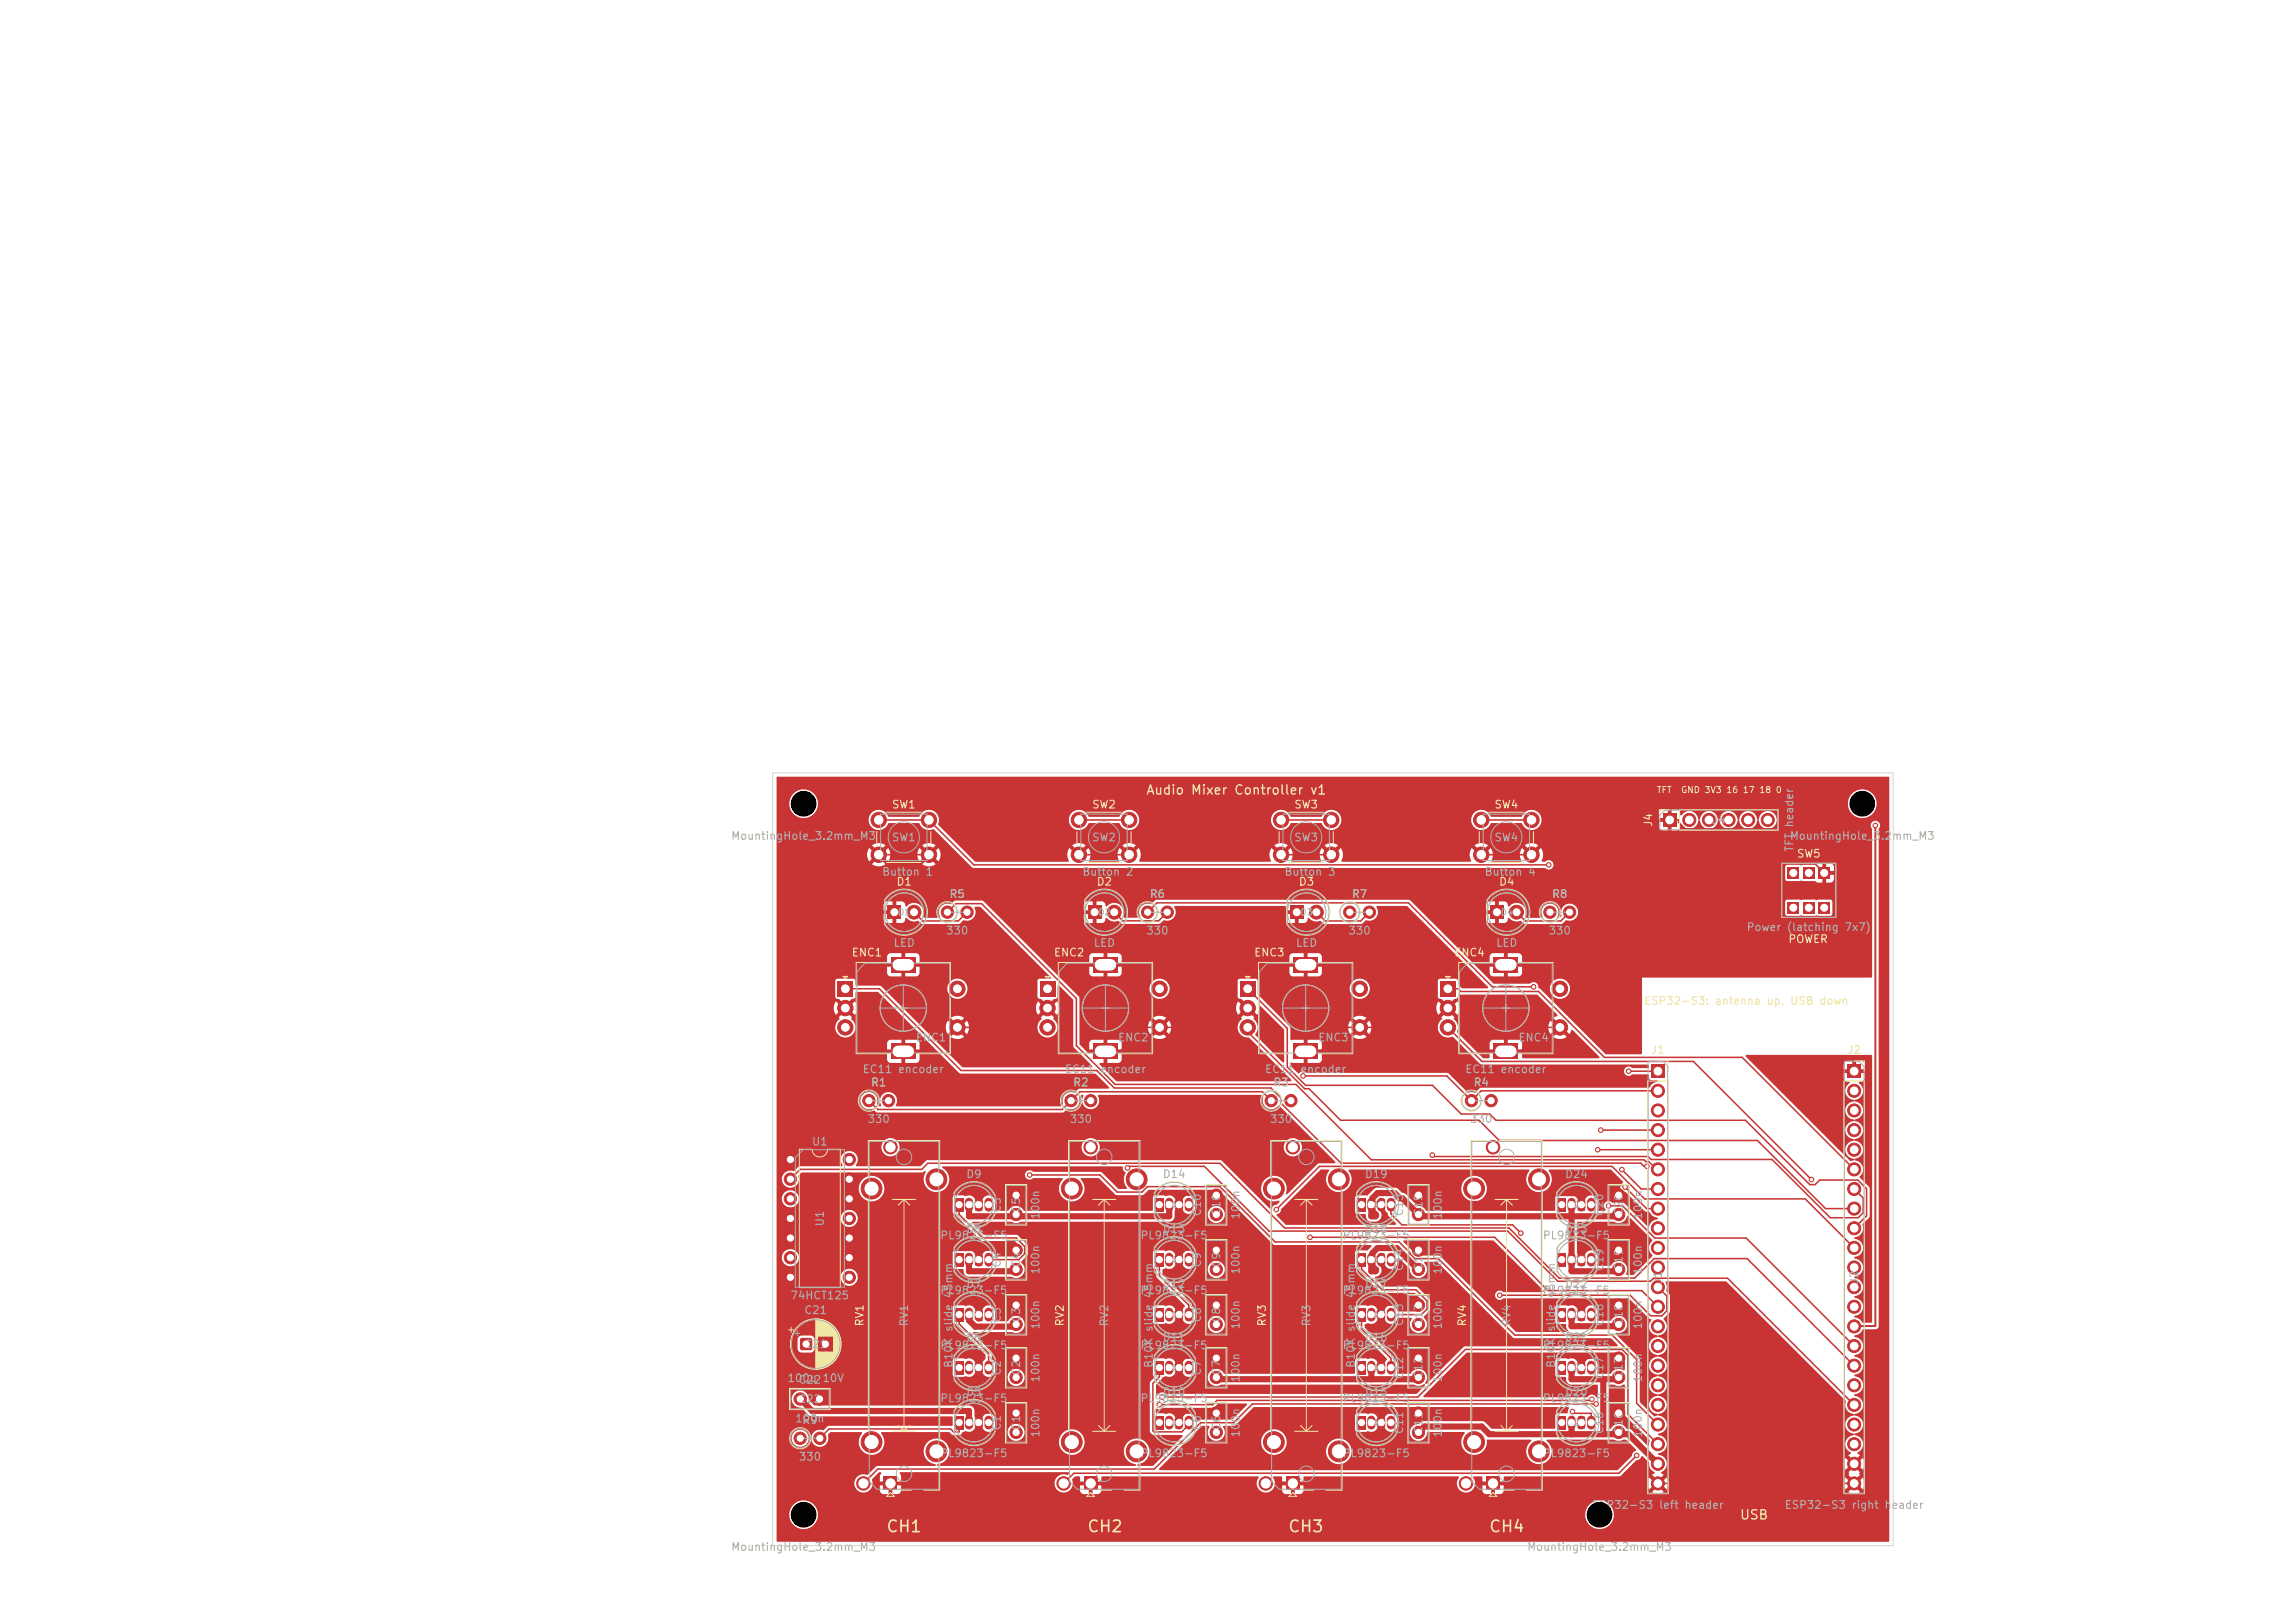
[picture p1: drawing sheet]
<svg xmlns="http://www.w3.org/2000/svg" width="297mm" height="210mm" viewBox="0 0 297 210" stroke-linecap="round" stroke-linejoin="round" font-family="sans-serif">
<defs><g id="words">
<g font-size="1.5" fill="#f2eda1">
<text x="114.6" y="198.6">CH1</text>
<text x="140.6" y="198.6">CH2</text>
<text x="166.6" y="198.6">CH3</text>
<text x="192.6" y="198.6">CH4</text>
</g>
<g font-size="1.2" fill="#f2eda1">
<text x="148.3" y="103.1">Audio Mixer Controller v1</text>
<text x="225.1" y="196.9">USB</text>
</g>
<g font-size="1" fill="#f2eda1">
<text x="115.3" y="104.9">SW1</text>
<text x="141.3" y="104.9">SW2</text>
<text x="167.4" y="104.9">SW3</text>
<text x="193.3" y="104.9">SW4</text>
<text x="214.1" y="107.1" transform="rotate(-90 214.1 107.1)">J4</text>
<text x="232.5" y="111.2">SW5</text>
<text x="115.9" y="114.8">D1</text>
<text x="122.8" y="116.4">R5</text>
<text x="141.8" y="114.8">D2</text>
<text x="148.7" y="116.4">R6</text>
<text x="168" y="114.8">D3</text>
<text x="174.9" y="116.4">R7</text>
<text x="193.9" y="114.8">D4</text>
<text x="200.8" y="116.4">R8</text>
<text x="110.1" y="124">ENC1</text>
<text x="136.3" y="124">ENC2</text>
<text x="162.2" y="124">ENC3</text>
<text x="188.1" y="124">ENC4</text>
<text x="231.4" y="122.3">POWER</text>
<text x="212.7" y="130.3">ESP32-S3: antenna up, USB down</text>
<text x="213.6" y="136.6">J1</text>
<text x="239" y="136.6">J2</text>
<text x="112.6" y="140.8">R1</text>
<text x="138.8" y="140.8">R2</text>
<text x="164.7" y="140.8">R3</text>
<text x="190.6" y="140.8">R4</text>
<text x="112" y="171.7" transform="rotate(-90 112 171.7)">RV1</text>
<text x="137.9" y="171.7" transform="rotate(-90 137.9 171.7)">RV2</text>
<text x="164.1" y="171.7" transform="rotate(-90 164.1 171.7)">RV3</text>
<text x="190" y="171.7" transform="rotate(-90 190 171.7)">RV4</text>
</g>
<g font-size="1" fill="#afafaf">
<text x="221.5" y="106.9">J4</text>
<text x="94.5" y="108.9">MountingHole_3.2mm_M3</text>
<text x="114.1" y="113.6">Button 1</text>
<text x="115.3" y="109.1">SW1</text>
<text x="140" y="113.6">Button 2</text>
<text x="141.3" y="109.1">SW2</text>
<text x="166.2" y="113.6">Button 3</text>
<text x="167.4" y="109.1">SW3</text>
<text x="192.1" y="113.6">Button 4</text>
<text x="193.3" y="109.1">SW4</text>
<text x="231.5" y="108.9">MountingHole_3.2mm_M3</text>
<text x="232.3" y="110.3" transform="rotate(-90 232.3 110.3)">TFT header</text>
<text x="115.6" y="122.8">LED</text>
<text x="122.3" y="121.2">330</text>
<text x="141.5" y="122.8">LED</text>
<text x="148.3" y="121.2">330</text>
<text x="167.6" y="122.8">LED</text>
<text x="174.4" y="121.2">330</text>
<text x="193.5" y="122.8">LED</text>
<text x="200.3" y="121.2">330</text>
<text x="226" y="120.7">Power (latching 7x7)</text>
<text x="118.4" y="135">ENC1</text>
<text x="144.6" y="135">ENC2</text>
<text x="170.5" y="135">ENC3</text>
<text x="196.4" y="135">ENC4</text>
<text x="111.6" y="139.1">EC11 encoder</text>
<text x="137.7" y="139.1">EC11 encoder</text>
<text x="163.6" y="139.1">EC11 encoder</text>
<text x="189.5" y="139.1">EC11 encoder</text>
<text x="105" y="148.5">U1</text>
<text x="112.2" y="145.5">330</text>
<text x="138.3" y="145.5">330</text>
<text x="164.3" y="145.5">330</text>
<text x="190.2" y="145.5">330</text>
<text x="125" y="152.7">D9</text>
<text x="150.4" y="152.7">D14</text>
<text x="176.6" y="152.7">D19</text>
<text x="202.5" y="152.7">D24</text>
<text x="106.9" y="158.8" transform="rotate(-90 106.9 158.8)">U1</text>
<text x="121.6" y="160.6">PL9823-F5</text>
<text x="125" y="159.8">D8</text>
<text x="129.8" y="157" transform="rotate(-90 129.8 157)">C5</text>
<text x="132.3" y="157" transform="rotate(-90 132.3 157)">C5</text>
<text x="134.8" y="157.9" transform="rotate(-90 134.8 157.9)">100n</text>
<text x="147.5" y="160.6">PL9823-F5</text>
<text x="150.4" y="159.8">D13</text>
<text x="155.7" y="157.5" transform="rotate(-90 155.7 157.5)">C10</text>
<text x="158.2" y="157.5" transform="rotate(-90 158.2 157.5)">C10</text>
<text x="160.7" y="157.9" transform="rotate(-90 160.7 157.9)">100n</text>
<text x="173.7" y="160.6">PL9823-F5</text>
<text x="176.6" y="159.8">D18</text>
<text x="181.8" y="157.5" transform="rotate(-90 181.8 157.5)">C15</text>
<text x="184.3" y="157.5" transform="rotate(-90 184.3 157.5)">C15</text>
<text x="186.8" y="157.9" transform="rotate(-90 186.8 157.9)">100n</text>
<text x="199.6" y="160.6">PL9823-F5</text>
<text x="202.5" y="159.8">D23</text>
<text x="207.7" y="157.5" transform="rotate(-90 207.7 157.5)">C20</text>
<text x="210.2" y="157.5" transform="rotate(-90 210.2 157.5)">C20</text>
<text x="212.7" y="157.9" transform="rotate(-90 212.7 157.9)">100n</text>
<text x="121.6" y="167.7">PL9823-F5</text>
<text x="125" y="166.9">D7</text>
<text x="129.8" y="164.1" transform="rotate(-90 129.8 164.1)">C4</text>
<text x="132.3" y="164.1" transform="rotate(-90 132.3 164.1)">C4</text>
<text x="134.8" y="165" transform="rotate(-90 134.8 165)">100n</text>
<text x="147.5" y="167.7">PL9823-F5</text>
<text x="150.4" y="166.9">D12</text>
<text x="155.7" y="164.1" transform="rotate(-90 155.7 164.1)">C9</text>
<text x="158.2" y="164.1" transform="rotate(-90 158.2 164.1)">C9</text>
<text x="160.7" y="165" transform="rotate(-90 160.7 165)">100n</text>
<text x="173.7" y="167.7">PL9823-F5</text>
<text x="176.6" y="166.9">D17</text>
<text x="181.8" y="164.6" transform="rotate(-90 181.8 164.6)">C14</text>
<text x="184.3" y="164.6" transform="rotate(-90 184.3 164.6)">C14</text>
<text x="186.8" y="165" transform="rotate(-90 186.8 165)">100n</text>
<text x="199.6" y="167.7">PL9823-F5</text>
<text x="202.5" y="166.9">D22</text>
<text x="207.7" y="164.6" transform="rotate(-90 207.7 164.6)">C19</text>
<text x="210.2" y="164.6" transform="rotate(-90 210.2 164.6)">C19</text>
<text x="212.7" y="165" transform="rotate(-90 212.7 165)">100n</text>
<text x="215.3" y="166.2" transform="rotate(-90 215.3 166.2)">J1</text>
<text x="240.7" y="166.2" transform="rotate(-90 240.7 166.2)">J2</text>
<text x="102.2" y="168.4">74HCT125</text>
<text x="104" y="170.3">C21</text>
<text x="117.7" y="171.7" transform="rotate(-90 117.7 171.7)">RV1</text>
<text x="125" y="173.8">D6</text>
<text x="129.8" y="171.2" transform="rotate(-90 129.8 171.2)">C3</text>
<text x="132.3" y="171.2" transform="rotate(-90 132.3 171.2)">C3</text>
<text x="134.8" y="172.1" transform="rotate(-90 134.8 172.1)">100n</text>
<text x="143.7" y="171.7" transform="rotate(-90 143.7 171.7)">RV2</text>
<text x="150.4" y="173.8">D11</text>
<text x="155.7" y="171.2" transform="rotate(-90 155.7 171.2)">C8</text>
<text x="158.2" y="171.2" transform="rotate(-90 158.2 171.2)">C8</text>
<text x="160.7" y="172.1" transform="rotate(-90 160.7 172.1)">100n</text>
<text x="169.8" y="171.7" transform="rotate(-90 169.8 171.7)">RV3</text>
<text x="176.6" y="173.8">D16</text>
<text x="181.8" y="171.7" transform="rotate(-90 181.8 171.7)">C13</text>
<text x="184.3" y="171.7" transform="rotate(-90 184.3 171.7)">C13</text>
<text x="186.8" y="172.1" transform="rotate(-90 186.8 172.1)">100n</text>
<text x="195.7" y="171.7" transform="rotate(-90 195.7 171.7)">RV4</text>
<text x="201.5" y="172.4" transform="rotate(-90 201.5 172.4)">slide 45mm</text>
<text x="202.5" y="173.8">D21</text>
<text x="207.7" y="171.7" transform="rotate(-90 207.7 171.7)">C18</text>
<text x="210.2" y="171.7" transform="rotate(-90 210.2 171.7)">C18</text>
<text x="212.7" y="172.1" transform="rotate(-90 212.7 172.1)">100n</text>
<text x="101.8" y="179.1">100u</text>
<text x="103.3" y="179.3">C2210V</text>
<text x="104" y="174.7">C21</text>
<text x="121.6" y="174.8">PL9823-F5</text>
<text x="123.5" y="177.1" transform="rotate(-90 123.5 177.1)">B10K slide 45mm</text>
<text x="129.8" y="178.1" transform="rotate(-90 129.8 178.1)">C2</text>
<text x="132.3" y="178.1" transform="rotate(-90 132.3 178.1)">C2</text>
<text x="134.8" y="179" transform="rotate(-90 134.8 179)">100n</text>
<text x="147.5" y="174.8">PL9823-F5</text>
<text x="149.4" y="177.1" transform="rotate(-90 149.4 177.1)">B10K slide 45mm</text>
<text x="155.7" y="178.1" transform="rotate(-90 155.7 178.1)">C7</text>
<text x="158.2" y="178.1" transform="rotate(-90 158.2 178.1)">C7</text>
<text x="160.7" y="179" transform="rotate(-90 160.7 179)">100n</text>
<text x="173.7" y="174.8">PL9823-F5</text>
<text x="175.6" y="177.1" transform="rotate(-90 175.6 177.1)">B10K slide 45mm</text>
<text x="181.8" y="178.5" transform="rotate(-90 181.8 178.5)">C12</text>
<text x="184.3" y="178.5" transform="rotate(-90 184.3 178.5)">C12</text>
<text x="186.8" y="179" transform="rotate(-90 186.8 179)">100n</text>
<text x="199.6" y="174.8">PL9823-F5</text>
<text x="201.5" y="177.1" transform="rotate(-90 201.5 177.1)">B10K</text>
<text x="207.7" y="178.5" transform="rotate(-90 207.7 178.5)">C17</text>
<text x="210.2" y="178.5" transform="rotate(-90 210.2 178.5)">C17</text>
<text x="212.7" y="179" transform="rotate(-90 212.7 179)">100n</text>
<text x="102.8" y="184.3">100n</text>
<text x="103.3" y="181.8">C22</text>
<text x="103.7" y="184.5">R9</text>
<text x="121.6" y="181.7">PL9823-F5</text>
<text x="125" y="180.9">D5</text>
<text x="129.8" y="185.2" transform="rotate(-90 129.8 185.2)">C1</text>
<text x="132.3" y="185.2" transform="rotate(-90 132.3 185.2)">C1</text>
<text x="147.5" y="181.7">PL9823-F5</text>
<text x="150.4" y="180.9">D10</text>
<text x="155.7" y="185.2" transform="rotate(-90 155.7 185.2)">C6</text>
<text x="158.2" y="185.2" transform="rotate(-90 158.2 185.2)">C6</text>
<text x="173.7" y="181.7">PL9823-F5</text>
<text x="176.6" y="180.9">D15</text>
<text x="181.8" y="185.6" transform="rotate(-90 181.8 185.6)">C11</text>
<text x="184.3" y="185.6" transform="rotate(-90 184.3 185.6)">C11</text>
<text x="199.6" y="181.7">PL9823-F5</text>
<text x="202.5" y="180.9">D20</text>
<text x="207.7" y="185.6" transform="rotate(-90 207.7 185.6)">C16</text>
<text x="210.2" y="185.6" transform="rotate(-90 210.2 185.6)">C16</text>
<text x="103.3" y="189.2">330</text>
<text x="121.6" y="188.8">PL9823-F5</text>
<text x="134.8" y="186.1" transform="rotate(-90 134.8 186.1)">100n</text>
<text x="147.5" y="188.8">PL9823-F5</text>
<text x="160.7" y="186.1" transform="rotate(-90 160.7 186.1)">100n</text>
<text x="173.7" y="188.8">PL9823-F5</text>
<text x="186.8" y="186.1" transform="rotate(-90 186.8 186.1)">100n</text>
<text x="199.6" y="188.8">PL9823-F5</text>
<text x="212.7" y="186.1" transform="rotate(-90 212.7 186.1)">100n</text>
<text x="206" y="195.5">ESP32-S3 left header</text>
<text x="230.9" y="195.5">ESP32-S3 right header</text>
<text x="94.5" y="200.9">MountingHole_3.2mm_M3</text>
<text x="197.5" y="200.9">MountingHole_3.2mm_M3</text>
</g>
<g font-size=".8" fill="#f2eda1">
<text x="214.3" y="102.8">TFT</text>
<text x="217.5" y="102.8">GND 3V3 16 17 18 0</text>
</g>
<g font-size=".8" fill="#afafaf">
<text x="116.2" y="118.6">D1</text>
<text x="142.1" y="118.6">D2</text>
<text x="168.2" y="118.6">D3</text>
<text x="194.1" y="118.6">D4</text>
<text x="125.2" y="156.5">D9</text>
<text x="150.7" y="156.5">D14</text>
<text x="176.9" y="156.5">D19</text>
<text x="202.8" y="156.5">D24</text>
<text x="125.2" y="163.6">D8</text>
<text x="150.7" y="163.6">D13</text>
<text x="176.9" y="163.6">D18</text>
<text x="202.8" y="163.6">D23</text>
<text x="125.2" y="170.7">D7</text>
<text x="150.7" y="170.7">D12</text>
<text x="176.9" y="170.7">D17</text>
<text x="202.8" y="170.7">D22</text>
<text x="125.2" y="177.6">D6</text>
<text x="150.7" y="177.6">D11</text>
<text x="176.9" y="177.6">D16</text>
<text x="202.8" y="177.6">D21</text>
<text x="125.2" y="184.7">D5</text>
<text x="150.7" y="184.7">D10</text>
<text x="176.9" y="184.7">D15</text>
<text x="202.8" y="184.7">D20</text>
</g>
</g></defs>
<g fill="#c83434" stroke="#c83434" stroke-width=".13">
<circle cx="174.7" cy="118" r=".8"/>
<circle cx="177.2" cy="118" r=".8"/>
</g>
<path d="M166.9 117.1h1.8v1.8h-1.8z" fill="#c83434"/>
<circle cx="170.4" cy="118" r=".9" fill="#c83434" stroke="#c83434" stroke-width=".13"/>
<path d="M201.6 155h1v1.8h-1z" fill="#c83434"/>
<path d="M203.4 155.5v.7M204.6 155.5v.7M205.9 155.5v.7" fill="none" stroke="#c83434" stroke-width="1.1"/>
<path d="M201.6 169.2h1v1.8h-1z" fill="#c83434"/>
<path d="M203.4 169.7v.8M204.6 169.7v.8M205.9 169.7v.8" fill="none" stroke="#c83434" stroke-width="1.1"/>
<g fill="#c83434" stroke="#c83434" stroke-width=".13">
<circle cx="138.6" cy="142.4" r=".8"/>
<circle cx="141.1" cy="142.4" r=".8"/>
</g>
<path d="M140.8 117.1h1.8v1.8h-1.8z" fill="#c83434"/>
<circle cx="144.2" cy="118" r=".9" fill="#c83434" stroke="#c83434" stroke-width=".13"/>
<path d="M175.7 183.2h1v1.8h-1z" fill="#c83434"/>
<path d="M177.5 183.7v.7M178.7 183.7v.7M180 183.7v.7" fill="none" stroke="#c83434" stroke-width="1.1"/>
<g fill="#c83434" stroke="#c83434" stroke-width=".13">
<circle cx="183.6" cy="178.2" r=".8"/>
<circle cx="183.6" cy="175.7" r=".8"/>
</g>
<path d="M108.4 126.9h2v2h-2z" fill="#c83434"/>
<g fill="#c83434" stroke="#c83434" stroke-width=".13">
<circle cx="109.4" cy="132.9" r="1"/>
<circle cx="109.4" cy="130.4" r="1"/>
</g>
<g fill="#c83434">
<path d="M115.3 123.8h3.2v2h-3.2z"/>
<path d="M115.3 135h3.2v2h-3.2z"/>
</g>
<g fill="#c83434" stroke="#c83434" stroke-width=".13">
<circle cx="123.9" cy="132.9" r="1"/>
<circle cx="123.9" cy="127.9" r="1"/>
</g>
<path d="M149.5 176.1h1.1v1.8h-1.1z" fill="#c83434"/>
<path d="M151.3 176.6v.7M152.6 176.6v.7M153.8 176.6v.7" fill="none" stroke="#c83434" stroke-width="1.1"/>
<path d="M192.8 117.1h1.8v1.8h-1.8z" fill="#c83434"/>
<g fill="#c83434" stroke="#c83434" stroke-width=".13">
<circle cx="196.3" cy="118" r=".9"/>
<circle cx="209.5" cy="157.1" r=".8"/>
<circle cx="209.5" cy="154.6" r=".8"/>
<circle cx="157.4" cy="157.1" r=".8"/>
<circle cx="157.4" cy="154.6" r=".8"/>
</g>
<path d="M215.2 105.2h1.7v1.7h-1.7z" fill="#c83434"/>
<g fill="#c83434" stroke="#c83434" stroke-width=".13">
<circle cx="218.6" cy="106.1" r=".85"/>
<circle cx="221.2" cy="106.1" r=".85"/>
<circle cx="223.7" cy="106.1" r=".85"/>
<circle cx="226.2" cy="106.1" r=".85"/>
<circle cx="228.8" cy="106.1" r=".85"/>
</g>
<path d="M114.4 191.1h1.7v1.7h-1.7z" fill="#c83434"/>
<g fill="#c83434" stroke="#c83434" stroke-width=".13">
<circle cx="111.7" cy="191.9" r=".87"/>
<circle cx="115.2" cy="148.4" r=".87"/>
<circle cx="121.2" cy="187.8" r="1.35"/>
<circle cx="112.8" cy="186.6" r="1.35"/>
<circle cx="112.8" cy="153.8" r="1.35"/>
<circle cx="121.2" cy="152.6" r="1.35"/>
<circle cx="113.7" cy="106.1" r="1"/>
<circle cx="120.2" cy="106.1" r="1"/>
<circle cx="113.7" cy="110.6" r="1"/>
<circle cx="120.2" cy="110.6" r="1"/>
<circle cx="157.4" cy="185.3" r=".8"/>
<circle cx="157.4" cy="182.8" r=".8"/>
</g>
<path d="M192.3 191.1h1.8v1.7h-1.8z" fill="#c83434"/>
<g fill="#c83434" stroke="#c83434" stroke-width=".13">
<circle cx="189.7" cy="191.9" r=".87"/>
<circle cx="193.2" cy="148.4" r=".87"/>
<circle cx="199.2" cy="187.8" r="1.35"/>
<circle cx="190.8" cy="186.6" r="1.35"/>
<circle cx="190.8" cy="153.8" r="1.35"/>
<circle cx="199.2" cy="152.6" r="1.35"/>
<circle cx="131.5" cy="157.1" r=".8"/>
<circle cx="131.5" cy="154.6" r=".8"/>
</g>
<path d="M186.4 126.9h2v2h-2z" fill="#c83434"/>
<g fill="#c83434" stroke="#c83434" stroke-width=".13">
<circle cx="187.4" cy="132.9" r="1"/>
<circle cx="187.4" cy="130.4" r="1"/>
</g>
<g fill="#c83434">
<path d="M193.3 123.8h3.2v2h-3.2z"/>
<path d="M193.3 135h3.2v2h-3.2z"/>
</g>
<g fill="#c83434" stroke="#c83434" stroke-width=".13">
<circle cx="201.9" cy="132.9" r="1"/>
<circle cx="201.9" cy="127.9" r="1"/>
<circle cx="183.6" cy="157.1" r=".8"/>
<circle cx="183.6" cy="154.6" r=".8"/>
</g>
<path d="M201.6 162.1h1v1.8h-1z" fill="#c83434"/>
<path d="M203.4 162.6v.8M204.6 162.6v.8M205.9 162.6v.8" fill="none" stroke="#c83434" stroke-width="1.1"/>
<path d="M160.5 126.9h2v2h-2z" fill="#c83434"/>
<g fill="#c83434" stroke="#c83434" stroke-width=".13">
<circle cx="161.5" cy="132.9" r="1"/>
<circle cx="161.5" cy="130.4" r="1"/>
</g>
<g fill="#c83434">
<path d="M167.4 123.8h3.2v2h-3.2z"/>
<path d="M167.4 135h3.2v2h-3.2z"/>
</g>
<g fill="#c83434" stroke="#c83434" stroke-width=".13">
<circle cx="176" cy="132.9" r="1"/>
<circle cx="176" cy="127.9" r="1"/>
<circle cx="131.5" cy="164.3" r=".8"/>
<circle cx="131.5" cy="161.8" r=".8"/>
<circle cx="131.5" cy="171.4" r=".8"/>
<circle cx="131.5" cy="168.9" r=".8"/>
<circle cx="183.6" cy="164.3" r=".8"/>
<circle cx="183.6" cy="161.8" r=".8"/>
</g>
<path d="M123.6 183.2h1.1v1.8h-1.1z" fill="#c83434"/>
<path d="M125.4 183.7v.7M126.7 183.7v.7M127.9 183.7v.7" fill="none" stroke="#c83434" stroke-width="1.1"/>
<g fill="#c83434" stroke="#c83434" stroke-width=".13">
<circle cx="131.5" cy="185.3" r=".8"/>
<circle cx="131.5" cy="182.8" r=".8"/>
<circle cx="209.5" cy="171.4" r=".8"/>
<circle cx="209.5" cy="168.9" r=".8"/>
</g>
<path d="M149.5 183.2h1.1v1.8h-1.1z" fill="#c83434"/>
<path d="M151.3 183.7v.7M152.6 183.7v.7M153.8 183.7v.7" fill="none" stroke="#c83434" stroke-width="1.1"/>
<path d="M149.5 155h1.1v1.8h-1.1z" fill="#c83434"/>
<path d="M151.3 155.5v.7M152.6 155.5v.7M153.8 155.5v.7" fill="none" stroke="#c83434" stroke-width="1.1"/>
<path d="M123.6 176.1h1.1v1.8h-1.1z" fill="#c83434"/>
<path d="M125.4 176.6v.7M126.7 176.6v.7M127.9 176.6v.7" fill="none" stroke="#c83434" stroke-width="1.1"/>
<path d="M175.7 169.2h1v1.8h-1z" fill="#c83434"/>
<path d="M177.5 169.7v.8M178.7 169.7v.8M180 169.7v.8" fill="none" stroke="#c83434" stroke-width="1.1"/>
<path d="M134.6 126.9h2v2h-2z" fill="#c83434"/>
<g fill="#c83434" stroke="#c83434" stroke-width=".13">
<circle cx="135.6" cy="132.9" r="1"/>
<circle cx="135.6" cy="130.4" r="1"/>
</g>
<g fill="#c83434">
<path d="M141.5 123.8h3.2v2h-3.2z"/>
<path d="M141.5 135h3.2v2h-3.2z"/>
</g>
<g fill="#c83434" stroke="#c83434" stroke-width=".13">
<circle cx="150.1" cy="132.9" r="1"/>
<circle cx="150.1" cy="127.9" r="1"/>
</g>
<path d="M123.6 155h1.1v1.8h-1.1z" fill="#c83434"/>
<path d="M125.4 155.5v.7M126.7 155.5v.7M127.9 155.5v.7" fill="none" stroke="#c83434" stroke-width="1.1"/>
<g fill="#c83434" stroke="#c83434" stroke-width=".13">
<circle cx="165.8" cy="106.1" r="1"/>
<circle cx="172.3" cy="106.1" r="1"/>
<circle cx="165.8" cy="110.6" r="1"/>
<circle cx="172.3" cy="110.6" r="1"/>
<circle cx="148.5" cy="118" r=".8"/>
<circle cx="151.1" cy="118" r=".8"/>
<circle cx="122.6" cy="118" r=".8"/>
<circle cx="125.1" cy="118" r=".8"/>
</g>
<path d="M239.1 137.8h1.7v1.7h-1.7z" fill="#c83434"/>
<g fill="#c83434" stroke="#c83434" stroke-width=".13">
<circle cx="240" cy="141.1" r=".85"/>
<circle cx="240" cy="143.7" r=".85"/>
<circle cx="240" cy="146.2" r=".85"/>
<circle cx="240" cy="148.8" r=".85"/>
<circle cx="240" cy="151.3" r=".85"/>
<circle cx="240" cy="153.8" r=".85"/>
<circle cx="240" cy="156.4" r=".85"/>
<circle cx="240" cy="158.9" r=".85"/>
<circle cx="240" cy="161.5" r=".85"/>
<circle cx="240" cy="164" r=".85"/>
<circle cx="240" cy="166.5" r=".85"/>
<circle cx="240" cy="169.1" r=".85"/>
<circle cx="240" cy="171.6" r=".85"/>
<circle cx="240" cy="174.2" r=".85"/>
<circle cx="240" cy="176.7" r=".85"/>
<circle cx="240" cy="179.2" r=".85"/>
<circle cx="240" cy="181.8" r=".85"/>
<circle cx="240" cy="184.3" r=".85"/>
<circle cx="240" cy="186.9" r=".85"/>
<circle cx="240" cy="189.4" r=".85"/>
<circle cx="240" cy="191.9" r=".85"/>
</g>
<path d="M123.6 162.1h1.1v1.8h-1.1z" fill="#c83434"/>
<path d="M125.4 162.6v.8M126.7 162.6v.8M127.9 162.6v.8" fill="none" stroke="#c83434" stroke-width="1.1"/>
<path d="M101.6 149.3l.1-.1 1.3 .1 .1 .2-.1 1.3h-.2h-1.2l-.1-.2z" fill="#c83434"/>
<g fill="#c83434" stroke="#c83434" stroke-width=".13">
<circle cx="102.3" cy="152.6" r=".8"/>
<circle cx="102.3" cy="155.1" r=".8"/>
<circle cx="102.3" cy="157.7" r=".8"/>
<circle cx="102.3" cy="160.2" r=".8"/>
<circle cx="102.3" cy="162.7" r=".8"/>
<circle cx="102.3" cy="165.3" r=".8"/>
<circle cx="109.9" cy="165.3" r=".8"/>
<circle cx="109.9" cy="162.7" r=".8"/>
<circle cx="109.9" cy="160.2" r=".8"/>
<circle cx="109.9" cy="157.7" r=".8"/>
<circle cx="109.9" cy="155.1" r=".8"/>
<circle cx="109.9" cy="152.6" r=".8"/>
<circle cx="109.9" cy="150" r=".8"/>
<circle cx="209.5" cy="164.3" r=".8"/>
<circle cx="209.5" cy="161.8" r=".8"/>
<circle cx="103.6" cy="181" r=".8"/>
<circle cx="106.1" cy="181" r=".8"/>
<circle cx="183.6" cy="185.3" r=".8"/>
<circle cx="183.6" cy="182.8" r=".8"/>
</g>
<path d="M123.6 169.2h1.1v1.8h-1.1z" fill="#c83434"/>
<path d="M125.4 169.7v.8M126.7 169.7v.8M127.9 169.7v.8" fill="none" stroke="#c83434" stroke-width="1.1"/>
<g fill="#c83434" stroke="#c83434" stroke-width=".13">
<circle cx="200.6" cy="118" r=".8"/>
<circle cx="203.1" cy="118" r=".8"/>
</g>
<path d="M201.6 176.1h1v1.8h-1z" fill="#c83434"/>
<path d="M203.4 176.6v.7M204.6 176.6v.7M205.9 176.6v.7" fill="none" stroke="#c83434" stroke-width="1.1"/>
<g fill="#c83434" stroke="#c83434" stroke-width=".13">
<circle cx="183.6" cy="171.4" r=".8"/>
<circle cx="183.6" cy="168.9" r=".8"/>
<circle cx="190.4" cy="142.4" r=".8"/>
<circle cx="193" cy="142.4" r=".8"/>
</g>
<path d="M175.7 162.1h1v1.8h-1z" fill="#c83434"/>
<path d="M177.5 162.6v.8M178.7 162.6v.8M180 162.6v.8" fill="none" stroke="#c83434" stroke-width="1.1"/>
<g fill="#c83434" stroke="#c83434" stroke-width=".13">
<circle cx="209.5" cy="185.3" r=".8"/>
<circle cx="209.5" cy="182.8" r=".8"/>
<circle cx="112.4" cy="142.4" r=".8"/>
<circle cx="115" cy="142.4" r=".8"/>
<circle cx="157.4" cy="178.2" r=".8"/>
<circle cx="157.4" cy="175.7" r=".8"/>
<circle cx="139.6" cy="106.1" r="1"/>
<circle cx="146.1" cy="106.1" r="1"/>
<circle cx="139.6" cy="110.6" r="1"/>
<circle cx="146.1" cy="110.6" r="1"/>
</g>
<path d="M213.7 137.8h1.7v1.7h-1.7z" fill="#c83434"/>
<g fill="#c83434" stroke="#c83434" stroke-width=".13">
<circle cx="214.6" cy="141.1" r=".85"/>
<circle cx="214.6" cy="143.7" r=".85"/>
<circle cx="214.6" cy="146.2" r=".85"/>
<circle cx="214.6" cy="148.8" r=".85"/>
<circle cx="214.6" cy="151.3" r=".85"/>
<circle cx="214.6" cy="153.8" r=".85"/>
<circle cx="214.6" cy="156.4" r=".85"/>
<circle cx="214.6" cy="158.9" r=".85"/>
<circle cx="214.6" cy="161.5" r=".85"/>
<circle cx="214.6" cy="164" r=".85"/>
<circle cx="214.6" cy="166.5" r=".85"/>
<circle cx="214.6" cy="169.1" r=".85"/>
<circle cx="214.6" cy="171.6" r=".85"/>
<circle cx="214.6" cy="174.2" r=".85"/>
<circle cx="214.6" cy="176.7" r=".85"/>
<circle cx="214.6" cy="179.2" r=".85"/>
<circle cx="214.6" cy="181.8" r=".85"/>
<circle cx="214.6" cy="184.3" r=".85"/>
<circle cx="214.6" cy="186.9" r=".85"/>
<circle cx="214.6" cy="189.4" r=".85"/>
<circle cx="214.6" cy="191.9" r=".85"/>
</g>
<path d="M175.7 176.1h1v1.8h-1z" fill="#c83434"/>
<path d="M177.5 176.6v.7M178.7 176.6v.7M180 176.6v.7" fill="none" stroke="#c83434" stroke-width="1.1"/>
<path d="M114.8 117.1h1.8v1.8h-1.8z" fill="#c83434"/>
<circle cx="118.3" cy="118" r=".9" fill="#c83434" stroke="#c83434" stroke-width=".13"/>
<path d="M201.6 183.2h1v1.8h-1z" fill="#c83434"/>
<path d="M203.4 183.7v.7M204.6 183.7v.7M205.9 183.7v.7" fill="none" stroke="#c83434" stroke-width="1.1"/>
<g fill="#c83434" stroke="#c83434" stroke-width=".13">
<circle cx="157.4" cy="171.4" r=".8"/>
<circle cx="157.4" cy="168.9" r=".8"/>
<circle cx="209.5" cy="178.2" r=".8"/>
<circle cx="209.5" cy="175.7" r=".8"/>
</g>
<path d="M149.5 162.1h1.1v1.8h-1.1z" fill="#c83434"/>
<path d="M151.3 162.6v.8M152.6 162.6v.8M153.8 162.6v.8" fill="none" stroke="#c83434" stroke-width="1.1"/>
<g fill="#c83434" stroke="#c83434" stroke-width=".13">
<circle cx="157.4" cy="164.3" r=".8"/>
<circle cx="157.4" cy="161.8" r=".8"/>
</g>
<path d="M140.3 191.1h1.7v1.7h-1.7z" fill="#c83434"/>
<g fill="#c83434" stroke="#c83434" stroke-width=".13">
<circle cx="137.6" cy="191.9" r=".87"/>
<circle cx="141.1" cy="148.4" r=".87"/>
<circle cx="147.1" cy="187.8" r="1.35"/>
<circle cx="138.7" cy="186.6" r="1.35"/>
<circle cx="138.7" cy="153.8" r="1.35"/>
<circle cx="147.1" cy="152.6" r="1.35"/>
<circle cx="103.6" cy="186.1" r=".8"/>
<circle cx="106.1" cy="186.1" r=".8"/>
</g>
<path d="M103.6 173.2l.2-.1 1.2 .1 .1 .2-.1 1.2-.1 .1-1.3-.1-.1-.1z" fill="#c83434"/>
<g fill="#c83434" stroke="#c83434" stroke-width=".13">
<circle cx="106.8" cy="173.9" r=".8"/>
<circle cx="131.5" cy="178.2" r=".8"/>
<circle cx="131.5" cy="175.7" r=".8"/>
</g>
<path d="M175.7 155h1v1.8h-1z" fill="#c83434"/>
<path d="M177.5 155.5v.7M178.7 155.5v.7M180 155.5v.7" fill="none" stroke="#c83434" stroke-width="1.1"/>
<g fill="#c83434">
<path d="M231.3 112.2h1.5v1.5h-1.5z"/>
<path d="M233.3 112.2h1.5v1.5h-1.5z"/>
<path d="M235.3 112.2h1.5v1.5h-1.5z"/>
<path d="M231.3 116.7h1.5v1.5h-1.5z"/>
<path d="M233.3 116.7h1.5v1.5h-1.5z"/>
<path d="M235.3 116.7h1.5v1.5h-1.5z"/>
</g>
<g fill="#c83434" stroke="#c83434" stroke-width=".13">
<circle cx="191.7" cy="106.1" r="1"/>
<circle cx="198.2" cy="106.1" r="1"/>
<circle cx="191.7" cy="110.6" r="1"/>
<circle cx="198.2" cy="110.6" r="1"/>
</g>
<path d="M166.4 191.1h1.8v1.7h-1.8z" fill="#c83434"/>
<g fill="#c83434" stroke="#c83434" stroke-width=".13">
<circle cx="163.8" cy="191.9" r=".87"/>
<circle cx="167.3" cy="148.4" r=".87"/>
<circle cx="173.3" cy="187.8" r="1.35"/>
<circle cx="164.9" cy="186.6" r="1.35"/>
<circle cx="164.9" cy="153.8" r="1.35"/>
<circle cx="173.3" cy="152.6" r="1.35"/>
<circle cx="164.5" cy="142.4" r=".8"/>
<circle cx="167.1" cy="142.4" r=".8"/>
</g>
<path d="M149.5 169.2h1.1v1.8h-1.1z" fill="#c83434"/>
<path d="M151.3 169.7v.8M152.6 169.7v.8M153.8 169.7v.8" fill="none" stroke="#c83434" stroke-width="1.1"/>
<g fill="#c83434" stroke="#c83434" stroke-width=".13">
<circle cx="194.1" cy="167.6" r=".3"/>
<circle cx="168.6" cy="139.2" r=".3"/>
<circle cx="210.8" cy="138.6" r=".3"/>
<circle cx="213.1" cy="150.9" r=".3"/>
<circle cx="206" cy="181.1" r=".3"/>
<circle cx="150" cy="181.8" r=".3"/>
<circle cx="133.3" cy="152" r=".3"/>
<circle cx="242.7" cy="106.8" r=".3"/>
<circle cx="206.6" cy="181.7" r=".3"/>
<circle cx="200.4" cy="111.9" r=".3"/>
<circle cx="206.8" cy="148.8" r=".3"/>
<circle cx="234.4" cy="152.6" r=".3"/>
<circle cx="210.3" cy="153.6" r=".3"/>
<circle cx="185.4" cy="149.5" r=".3"/>
<circle cx="150.4" cy="180.8" r=".3"/>
<circle cx="145.9" cy="151.1" r=".3"/>
<circle cx="165.2" cy="156.5" r=".3"/>
<circle cx="208.2" cy="156" r=".3"/>
<circle cx="209.9" cy="151.3" r=".3"/>
<circle cx="198.5" cy="127.7" r=".3"/>
<circle cx="211.8" cy="188.3" r=".3"/>
<circle cx="203.5" cy="182.7" r=".3"/>
<circle cx="169.5" cy="160.1" r=".3"/>
<circle cx="207.2" cy="146.2" r=".3"/>
<circle cx="196.8" cy="159.6" r=".3"/>
</g>
<g fill="none" stroke="#c83434" stroke-width=".2">
<path d="M113.7 110.6h6.5M113.7 106.1h6.5l5.8 5.8h74.4M118.3 118l1.1 1.2h4.6l1.1-1.2M122.6 118l1.1-1.1h3.3l12.3 12.3v6.1M139.6 110.6h6.5M139.6 106.1h6.5M144.2 118l1.1 1.1h4.6l1.2-1.1M148.5 118l1.2-1.2h32.6l10.8 10.9h5.4M165.8 110.6h6.5M165.8 106.1h6.5M170.4 118l1.1 1.2h4.6l1.1-1.2M191.7 110.6h6.5l4.5-4.5h14.5v.3l.9 .8h12.3l5.7 5.8"/>
<path d="M191.7 106.1h6.5M196.3 118l1.1 1.2h4.6l1.1-1.2M109.4 127.9h4.4l10.6 10.6h17.5M135.6 130.4l-2.5 2.5h-9.2M139.3 135.3h.1M139.3 135.3l5 5h23.4l9.8 9.8h35.3l.2 .2h.4l1 1h.2M141.9 138.5l2.3 2.3h20.3l1.3 1.3v.6l7.7 7.8h38.8l.4 .4h.4M141.9 138.5h.1M161.5 130.4l-2.5 2.5h-10.9l-3.1 3.1h-1.9M161.5 132.9v.6l7.3 7.4h.6l4.1 4.1h17.9l2.6 2.6h33.4l8.9 8.8h3.7M161.5 127.9l5.1 5.2v5l2.4 2.3h16.4l3.7 3.7h3.7l.8 .9h32.3l8.3 8.3h.7l.6-.6h4.9l1.2 1.1v3.5l-1.6 1.6M168.6 139.2h18.6l3.2 3.2 1.3-1.3h22.9"/>
<path d="M187.4 130.4l-2.5 2.5h-10.9l-3.1 3.1h-1.9M187.4 127.9h1.3l.3 .4h10.1l8.5 8.5h17.9l14.5 14.5M187.4 132.9l4.4 4.4h27.3l15.3 15.3M201.9 132.9h-2l-3.1 3.1h-1.9M210.8 138.6h3.8M102.3 152.6l1.3-1.3h15.7l.8-.8h37.8l8.3 8.4h29.1l6.5 6.5h9.8l2.5-2.5h12l13.9 13.8M112.4 142.4l1.2 1.2h23.9l2.3-2.3h23.6l1.1 1.1M124.1 155.9v1.2l3.1 3.1h4.3l1.1 1.1v.9l-.8 .8h-3.9M133.3 152h9.1l2.2 2.2h3.2l.7-.7h9.4l7.1 7.2h16.1l2 2.2h3l9.9 9.9h12.6l3.2 3.1v5.7l2.8 2.7M145.9 151.1l.2-.2h9.8l8.3 8.4h30.9l6.5 6.5h12l.4-.4h9.6l16.4 16.4M157.4 154.7h-4.8v7.1M165.2 156.5l5.6-5.6h37.8l4.2 4.2h20.8l6.4 6.4"/>
<path d="M180 155.9v1.2l1.4 1.4h14.3l1.1 1.1M183.6 154.7l.8 .8h15.6l.8-.8h3.8v1.2M185.4 149.5l.1 .1h27.8l.4 .4h15.6l7.6 7.6h3.6l.6-.7v-1.9l-1.1-1.2M206.8 148.8h7.8M207.2 146.2h7.4M208.2 156h1.8l4.2 4.2h11.8l14 14M209.9 151.3l2.5 2.5h2.2M210.3 153.6l2.8 2.8h1.5M102.3 160.2h7.6M124.1 170.1v1.2l3.8 3.8v1.9M126.7 161.8v1.2M126.7 161.8h-15.8l-1 .9"/>
<path d="M131.5 161.8h-4.8M150 177v1.2l-.8 .8v6.1l.1 .2h3.6l.9-.9v-.3M150 163v2.1l3.8 3.8v1.2M152.6 170.1v5.6M152.6 161.8v1.2M152.6 175.7v1.3M152.6 161.8h4.8M152.6 175.7h4.8M169.5 160.1h23.9l6.9 6.9h12.2l2.1 2.1M176.2 163v1.2l2.7 2.7h4.3l1.5 1.4v1.1l-.7 .7h-4M176.2 170.1v1.9l3.8 3.8v1.2M183.6 168.9h-4.8l-.1 1.2"/>
<path d="M209.5 175.7h-4.8l-.1 1.3M214.6 166.5l1.1 1.2v1.9l-.6 .7h-1.5l-2.6-2.7h-16.9M124.1 184.1v1.2h-.7l-.4-.4h-15.7l-1.2 1.2M131.5 182.8h-4.8v1.3M150.4 180.8h33.1l6.1-6.2h20.3l.8 .8v7.6l3.9 3.9M157.4 182.8h-4.8v1.3M183.6 182.8h-4.8l-.1 1.3M203.5 182.7l.2 .2h2.2v1.2M206 181.1l-.1 .1h-48.4l-.6 .6h-6.9M206.6 181.7h-44.5l-2.5 2.4h-4.2l-6 6h-35.8l-1.9 1.8M211.8 188.3l-2.3 2.3h-70.5l-1.4 1.3M214.6 191.9h25.4"/>
</g>
<g fill="none" stroke="#c83434" stroke-width=".8">
<path d="M125.4 155.9v1.5h5.9l.2-.2 .2 .2h19.6v-1.5M181.1 155l-.6-.6h-2.2l-.7 .6v1.7l.5 .5-.1 .2h-.5v-1.5M181.1 155h.4l2.3 2.4h25.4l.3-.2M181.1 155h.1M203.4 155.9v8.6h5.8l.3-.2M125.4 163v1.5h5.9l.2-.2M125.4 170.1v.7l.8 .9h5l.3-.3M157.4 178.2l.2 .3h25.7l.3-.3M177.5 163v1.5h.5l.1-.2-.5-.5v-1.6l.7-.7h2.4l2.9 2.8M177.5 177v1.5M203.4 177v1.5h5.8l.3-.3M203.4 170.1v1.5h5.8l.3-.2"/>
<path d="M207.5 178.5v7.1M103.6 181l1.5 1.6h20.3v1.5M183.6 185.3l.7-.7h7.4l1 1h18l3.9 3.8M203.4 184.1v1.5M203.4 185.6h.1M209.5 185.3v.3"/>
</g>
<path d="M242.7 106.8v64.8h-2" fill="none" stroke="#c83434" stroke-width=".25"/>
<g fill="#c83434">
<path d="M150 190l3.6-3.5h9.6a1.66 1.66 0 0 0 1 1.6 1.66 1.66 0 0 0 1.9-.4h5.5v.2a1.65 1.65 0 0 0 2.5 1.3 1.65 1.65 0 0 0 0-2.8 1.65 1.65 0 0 0-2.5 1.3h-5.5l.2-.2a1.66 1.66 0 0 0-.9-2.5 1.66 1.66 0 0 0-2.2 1.5h-9.6l1.9-2h.9l.1 .1a1.11 1.11 0 0 0 .2 1.6 1.11 1.11 0 0 0 1.5-.1 1.11 1.11 0 0 0 .1-1.5l.1-.1h1.4l1.4-1.4h14.2v2l.2 .2h1.2l.3-.1a.84 .84 0 0 0 1.2-.7v-.9h.9v1.1a.84 .84 0 0 0 .9 .6 .84 .84 0 0 0 .7-.8v-1a.84 .84 0 0 0-.9-.6 .84 .84 0 0 0-.7 .7h-.9v-.1a.84 .84 0 0 0-1.2-.5l-.3-.1h-1.2l-.2 .2h-14.2l1.1-1h40.6l.2 .1-.3 .7h-1.3l-.2 .1v1.8l-.2 .1h-8l-.9-.9-.4-.1h-7.5l-.3 .1a.93 .93 0 0 1-.9 .3 1.11 1.11 0 0 0-.1 2 1.11 1.11 0 0 0 1.7-1h4.7l.2 .1a1.67 1.67 0 0 0 .7 2.8 1.67 1.67 0 0 0 2.1-1.9h.1h5.6h.1v.2a1.66 1.66 0 0 0-.2 2.4 1.66 1.66 0 0 0 2.4 0 1.66 1.66 0 0 0-.3-2.5l.2-.1h8.5a1.22 1.22 0 0 0 1.3 0h.4l1.2 1.2v.2a.8 .8 0 0 0-.5 .7l-1.9 1.8h-59.2h-.1z"/>
<path d="M208.2 179.2h.6a1.39 1.39 0 0 0 1.4-.1l.1 4 3.1 3.2v.7l-.2 .1-2-2.1-.3-.1h-.4a1.22 1.22 0 0 0-2.1 0l-.2-.1z"/>
<path d="M149.6 182.4l.2-.1a.73 .73 0 0 0 .7-.1h6.5l.7-.6h3.6l.1 .1v.1l-1.9 1.9h-4.2l-.5 .3h-.1a.87 .87 0 0 0-.6-1.1 .87 .87 0 0 0-1.1 .7v1l-.3 .3-.6-.1v-1.2a.87 .87 0 0 0-1.3-.6l-.2-.1h-.9z"/>
<path d="M204.2 183.3h.8h.1v1.5l-.1 .1-.8-.1z"/>
<path d="M181.7 160.5h11.6l6.5 6.5-.1 .2h-5.1a.63 .63 0 0 0-.9-.1 .63 .63 0 0 0 0 1 .63 .63 0 0 0 .9-.1h16.1l2.7 2.6 .3 .1v.1a1.19 1.19 0 0 0-.2 1.3 1.19 1.19 0 0 0 1 .7v.1a1.38 1.38 0 0 0-1.1 1.2 1.22 1.22 0 0 0 1.1 1.2v.2a1.38 1.38 0 0 0-1.1 1.1 1.2 1.2 0 0 0 1.1 1.3v.1a1.38 1.38 0 0 0-1.1 1.2 1.22 1.22 0 0 0 1.1 1.2v.2a1.38 1.38 0 0 0-1.1 1.1 1.2 1.2 0 0 0 1.1 1.3v.2h-.5l-1.8-1.8v-5.6l-3.1-3.1v-.2a1.13 1.13 0 0 0 1.4-.7 1.13 1.13 0 0 0-.6-1.4 1.13 1.13 0 0 0-1.4 .5h-1.7v-1.2a.84 .84 0 0 0-.9-.8 .84 .84 0 0 0-.8 .8v1.1l-.1 .1-.8-.1v-1.1a.87 .87 0 0 0-1.3-.7l-.2-.1h-1.2l-.2 .3v2l.2 .1h1.1l.1 .1a.94 .94 0 0 0 .3 .8l-.2 .2-6.6-.1-9.8-9.8h-.2l-2.9-.1-1.7-1.7z"/>
<path d="M184.2 180.6l5.6-5.6h19.9l.6 .6v1.6l-.1 .1a1.29 1.29 0 0 0-1.8 .5l-1.6-.1v-1.2a.84 .84 0 0 0-.9-.7 .84 .84 0 0 0-.8 .7v1.2l-.1 .1-.8-.1v-1.2a.87 .87 0 0 0-1.3-.6l-.2-.1h-1.2l-.2 .2v2l.2 .2h1.1a.96 .96 0 0 0 .6 .9l3.5 .1 .1 1.5-.2 .2a.71 .71 0 0 0-1.2-.1h-21.1l-.1-.1z"/>
<path d="M225.9 136.5h16.2l.2 .1v34.4l-.2 .2h-1l-.2-.2a1.65 1.65 0 0 0-.9-.6v-.1a1.18 1.18 0 0 0 1.1-1.2 1.18 1.18 0 0 0-1.1-1.2v-.1l.1-.1a1.17 1.17 0 0 0 1-1.2 1.17 1.17 0 0 0-1.1-1.1v-.2h.1a1.17 1.17 0 0 0 1-1.2 1.17 1.17 0 0 0-1.1-1.2v-.1l.1-.1a1.17 1.17 0 0 0 1-1.2 1.17 1.17 0 0 0-1.1-1.1v-.1l.1-.1a1.18 1.18 0 0 0 .9-1.7l.9-.8 .1-.2v-3.6l-.1-.2-1.2-1.2v-.2a1.19 1.19 0 0 0 .4-1.2 1.19 1.19 0 0 0-1.1-.9v-.1l.1-.1a1.17 1.17 0 0 0 1-1.2 1.17 1.17 0 0 0-1.1-1.1v-.1l.1-.1a1.17 1.17 0 0 0 1-1.2 1.17 1.17 0 0 0-1.1-1.1v-.2l.1-.1a1.17 1.17 0 0 0 1-1.2 1.17 1.17 0 0 0-1.1-1.1v-.1l.1-.1a1.17 1.17 0 0 0 1-.9 1.17 1.17 0 0 0-.6-1.3l.1-.1a.62 .62 0 0 0 .7-.5v-.6h-.9l.1-.2-.1-.3h.9l-.1-.9-.3-.2h-.7v.9l-.2-.1-.3 .1v-.9h-.7l-.3 .1-.1 .3v.7h.9v.1v.4h-.9v.6a.56 .56 0 0 0 .7 .5l.1 .1a1.2 1.2 0 0 0-.6 1.3 1.2 1.2 0 0 0 1.1 .9v.2a1.38 1.38 0 0 0-1.1 1.1 1.22 1.22 0 0 0 1.1 1.3v.1a1.38 1.38 0 0 0-1.1 1.1 1.2 1.2 0 0 0 1.1 1.3v.1a1.38 1.38 0 0 0-1.1 1.2 1.21 1.21 0 0 0 1.1 1.2v.2l-.5 .1-13.5-13.5z"/>
<path d="M204.1 158.1h4.7a1.15 1.15 0 0 0 1.8-.7h.2l3 3.1a1.35 1.35 0 0 0 .1 2l-2.5 2.4-.9 .1-.1-.1a1.16 1.16 0 0 0-.4-1.6 1.16 1.16 0 0 0-1.6 .5h-1.6v-1.3a.84 .84 0 0 0-.9-.7 .84 .84 0 0 0-.8 .7v1.3h-.9v-1.3l-.1-.4z"/>
<path d="M170.9 151.4l1-.1 .1 .2a1.67 1.67 0 0 0 .2 2.3 1.67 1.67 0 0 0 2.3-.1h14.6v.2a1.66 1.66 0 0 0 2.5 1.3 1.66 1.66 0 0 0 0-2.8 1.66 1.66 0 0 0-2.5 1.3h-14.6l.2-.2a1.75 1.75 0 0 0-.2-2l.1-.2h23.2l.1 .1a1.9 1.9 0 0 0-.2 2 1.67 1.67 0 0 0 2.5 .5 1.67 1.67 0 0 0 .2-2.4l.1-.2h7.9l1.6 1.6v.2a.63 .63 0 0 0-.3 .7 .63 .63 0 0 0 .7 .4l2.4 2.5 .6 .1a1.82 1.82 0 0 0 1.1 .8v.2a1.28 1.28 0 0 0-1.1 .9h-.2l-3-3-.2-.1h-1.4a.61 .61 0 0 0-.9 0 .61 .61 0 0 0 .1 .9l-.1 .2h-.9v-1.3a.84 .84 0 0 0-.9-.7 .84 .84 0 0 0-.8 .7v1.2l-.1 .1-.8-.1v-1.2a.87 .87 0 0 0-1.3-.6l-.2-.1h-1.2l-.2 .1v1.8l-.2 .1h-16.5l-.1-.1a1.27 1.27 0 0 0-1.1-.6l-1.5-1.5-.5-.2-.6-.5-.3-.1h-2.3l-.4 .1-.8 .9h-1.4l-.2 .2v2.1l.2 .1h1.1a.96 .96 0 0 0 .6 1h.9l.5-.5 .1-.6-.5-.6v-1l.3-.3h.6v1.2l.1 .3 .3 .4 .1 .3 .9 1v.2h-14.1l-1.3-1.2v-.2a.69 .69 0 0 0 .6-.7z"/>
<path d="M162 130.6l.7 .7 .2-.5 .1-.5 .2-.1 3 3v4.2l-.2 .1-3.6-3.6a1.5 1.5 0 0 0-.2-2.1l.1-.1-.7-.8 .3-.2z"/>
<path d="M188.7 128.7h10.2l2.6 2.6v.2l-.5 .2 .7 .8-.2 .1-.1 .2-.7-.7a1.48 1.48 0 0 0 0 1.7l.7-.7 .1 .1 .2 .2-.7 .8a1.48 1.48 0 0 0 1.7 0l-.7-.8 .3-.2 .1-.1 .7 .7 .3-.5h.1l3.5 3.4v.2h-.1h-9.8l-.1-.1v-.5h-.8v-.5h.8v-.9l-.3-.3-1.6-.1v.8h-.5v-.8h-1.4l-.3 .2-.1 .2v.9h.7v.5h-.7l-.1 .6h-.7l-3.4-3.4a1.51 1.51 0 0 0-.5-1.7l.1-.1-.7-.8 .3-.2 .1-.1 .7 .7a1.48 1.48 0 0 0 0-1.7l-.7 .7-.1-.2-.3-.1 .7-.7a.43 .43 0 0 0 .5-.5z"/>
<path d="M100.5 100.6l143.9-.1 .1 .1v98.8l-.1 .1h-143.8l-.1-3.6h1.6a1.85 1.85 0 0 0 1.9 2 1.85 1.85 0 0 0 1.9-2h99.2v.2a1.85 1.85 0 0 0 2.9 1.5 1.85 1.85 0 0 0 0-3.2 1.85 1.85 0 0 0-2.9 1.5h-99.2l-.1-.3a1.85 1.85 0 0 0-1.9-1.5 1.85 1.85 0 0 0-1.8 1.8h-1.6v-9.9h2v.2a1.1 1.1 0 0 0 1.6 .8 1.1 1.1 0 0 0 0-1.8 1.1 1.1 0 0 0-1.6 .8h-2v-5.1h2v.2a1.19 1.19 0 0 0 1.2 1.1l1 .9 .3 .2h18.2l.1 .1v1l-.1 .1h-16l-.6 .5a1.25 1.25 0 0 0-1.5 .7 1.11 1.11 0 0 0 1 1.5 1.11 1.11 0 0 0 1-1.5l.4-.4h4l.1 .1a1.66 1.66 0 0 0 0 2.4 1.66 1.66 0 0 0 2.3 0 1.66 1.66 0 0 0 .1-2.3l.1-.2h8.7l.5 .4h.9l.2-.1a.84 .84 0 0 1 1.1-.3l.4-.2 .2-.3 .1-.3v-.9h.9v.9a.83 .83 0 0 0 1 .8h2.3v.1a1.1 1.1 0 0 0 1.7 .9 1.1 1.1 0 0 0 0-1.9 1.1 1.1 0 0 0-1.7 .9h-2.3l.1-.1a.85 .85 0 0 0 .6-.7l-.1-1a.84 .84 0 0 0-.8-.6 .84 .84 0 0 0-.8 .7h-.9l-.1-.4-.1-1-.2-.2-.3-.1h-20.1l-.7-.8a1.11 1.11 0 0 0-1.1-1.2 1.11 1.11 0 0 0-1.1 1h-2v-4.9h22.8v2l.3 .2h1.1l.3-.1a.84 .84 0 0 0 1.2-.7v-1a.84 .84 0 0 0-1.2-.5l-.3-.1h-1.1l-.3 .2h-22.8v-2.7h2.7v1.3l.2 .3 .2 .1h1.4l.3-.1 .1-.4v-1.3l-.1-.2-.3-.2h-1.4l-.2 .2-.2 .3h-2.7v-4.1h22.8v1.8l.1 .3a.33 .33 0 0 1 .4 .3l3.7 3.6v.7l-.3 .3-.1 .3v.9a.83 .83 0 0 0 1 .7h2.3v.2a1.1 1.1 0 0 0 1.7 .9 1.1 1.1 0 0 0 0-1.9 1.1 1.1 0 0 0-1.7 .8h-2.3l.5-.2 .2-.5v-.9l-.1-.3-.3-.4-.1-.8-2.4-2.4v-.2l.1-.1 5 .1a1.11 1.11 0 0 0 1.5-.6 1.11 1.11 0 0 0-.6-1.5 1.11 1.11 0 0 0-1.4 .6h-1.7v-1.2l-.3-.5h20.7l.1 2 .2 .1h1.1l.3-.1a.84 .84 0 0 0 1.2-.6v-1.1a.84 .84 0 0 0-1.2-.5l-.3-.1h-1.1l-.3 .3h-20.7a.84 .84 0 0 0-.8-.3 .84 .84 0 0 0-.6 .8l.1 1.2-.1 .1h-.5l-.4-.3v-1.2a.84 .84 0 0 0-1.2-.5l-.3-.1h-1.1l-.3 .3h-22.8v-4h8.3a1.1 1.1 0 0 0 1.5 1.1 1.1 1.1 0 0 0 .3-1.9 1.1 1.1 0 0 0-1.8 .6v.2h-8.3v-2.5h.7v.1a1.1 1.1 0 0 0 1.7 .9 1.1 1.1 0 0 0 0-1.9 1.1 1.1 0 0 0-1.7 .9h-.7v-5.1h8.3v.1a1.1 1.1 0 0 0 1.7 .9 1.1 1.1 0 0 0 0-1.9 1.1 1.1 0 0 0-1.7 .9h-8.3v-2.6h.7v.2a1.1 1.1 0 0 0 1.7 .9 1.1 1.1 0 0 0 0-1.9 1.1 1.1 0 0 0-1.7 .8h-.7v-2.5h.7v.2a1.1 1.1 0 0 0 1.2 1h8.7v.2a1.66 1.66 0 0 0 1.1 1.5 1.66 1.66 0 0 0 1.8-.5h9.3v2.1l.4 .1 .1 .3 3.1 3.1 .2 .1h4.2l.9 .9v.6l-.6 .5h-2.8a.86 .86 0 0 0-.8-.8 .86 .86 0 0 0-.9 .7l.1 1.2-.2 .1-.8-.1v-1.2a.87 .87 0 0 0-1.3-.6l-.2-.1h-1.1l-.3 .2v2.1l.2 .1h1.1l.1 .1a.75 .75 0 0 0 .8 .9h5.4a1.11 1.11 0 0 0 1.5-.3 1.11 1.11 0 0 0-.3-1.5l.1-.2 .7-.7 .1-.5h16.2v2l.1 .1 .3 .2 .1 1 3.6 3.7-.3 .7v1a.83 .83 0 0 0 1 .6h2.3v.2a1.1 1.1 0 0 0 1.7 .8 1.1 1.1 0 0 0 0-1.9 1.1 1.1 0 0 0-1.7 .9h-2.3l.4-.2 .3-.4v-1l-.1-.4-.3-.3-.1-.4-3.7-3.6v-.8l.4-.1a.84 .84 0 0 0 1.2-.7v-.9h.9v1.1a.83 .83 0 0 0 1 .6h2.3v.1a1.1 1.1 0 0 0 1.7 .9 1.1 1.1 0 0 0 0-1.9 1.1 1.1 0 0 0-1.7 .9h-2.3l.4-.2 .3-.4v-1.1a.84 .84 0 0 0-.9-.7 .84 .84 0 0 0-.8 .7h-.9v-.1a.84 .84 0 0 0-1.2-.5l-.3-.1h-1.1l-.3 .2h-16.2l-.1-1-1.2-1.2h-4.3l-1.6-1.6 .1-.1h5a1.22 1.22 0 0 0 1.2 0h19.4a.7 .7 0 0 0 .5-.6l.1-2.1h.9v.9a.83 .83 0 0 0 1 .8h2.3v.1a1.1 1.1 0 0 0 1.7 .9 1.1 1.1 0 0 0 0-1.9 1.1 1.1 0 0 0-1.7 .9h-2.3l.4-.2 .3-.4v-1.1a.84 .84 0 0 0-.9-.7 .84 .84 0 0 0-.8 .7h-.9v-.1a.84 .84 0 0 0-1.2-.5l-.3-.1h-1.1l-.2 .1-.1 1.8-.1 .1h-16.5a1.22 1.22 0 0 0-2.2 0h-1.6v-1.3a.84 .84 0 0 0-.9-.7 .84 .84 0 0 0-.8 .7l.1 1.2-.2 .1-.8-.1v-1.2a.87 .87 0 0 0-1.3-.6l-.2-.1h-1.1l-.3 .2h-9.3a1.65 1.65 0 0 0-.5-2.6 1.65 1.65 0 0 0-2.4 1.4h-8.7h.1a1.14 1.14 0 0 0 .8-1.6l.5-.4h15.5l.4-.2 .1 .1a1.67 1.67 0 0 0 .5 2.4 1.67 1.67 0 0 0 2.3-.6 1.67 1.67 0 0 0-.7-2.3l.1-.2h23.2l.1 .1a.79 .79 0 0 0 .4 .8 1.75 1.75 0 0 0 .1 1.9l-.1 .1h-1l-2.1-2.1-.2-.1h-8.6a.63 .63 0 0 0-1 0 .63 .63 0 0 0 0 .9 .63 .63 0 0 0 1-.1h3.6l.2 .2a1.66 1.66 0 0 0-.1 2.3 1.66 1.66 0 0 0 2.4 .1 1.66 1.66 0 0 0-.1-2.4l.2-.2 2.2 .1 2.1 2.1 .2 .1h3.3l.9-.8 9 .1 7.2 7.1h12.5l.1 .2-.5 .5h-1.4l-.2 .1v2l.1 .2a.34 .34 0 0 1 .4 .4l2.8 2.8h4.3l1.3 1.2v.7l-.5 .5h-2.9a.86 .86 0 0 0-.9-.8 .86 .86 0 0 0-.8 .8v1a.85 .85 0 0 0 .9 .6 .85 .85 0 0 0 .8-.8h1.7l.1 .1a1.11 1.11 0 0 0 .2 1.6 1.11 1.11 0 0 0 1.5-.2 1.11 1.11 0 0 0-.2-1.5l.8-1 .1-1.2-.1-.2-1.5-1.5-.2-.1h-4.2l-1.2-1.1 .1-.2 .3-.1 .3-.3 .2-.3-.1-.5-.4-.5v-1l.3-.3 .6 .1v1.3a.84 .84 0 0 0 .9 .6 .84 .84 0 0 0 .7-.8v-.5l.2-.1 1.5 1.4a1.11 1.11 0 0 0 1.5 1.1 1.11 1.11 0 0 0 .3-1.9l.1-.1h1.6l9.9 9.8 12.5 .1 1 .9-.2 .1h-19.6l-.2 .1-4.8 4.8-.2-.1v-.1a1.13 1.13 0 0 0-.3-1.6 1.13 1.13 0 0 0-1.6 .5h-1.6l-.1-.1v-1.2v-.3l-.4-.4-.1-.3-3.7-3.7v-.4l.5-.2a.84 .84 0 0 0 1.2-.6v-1.1a.84 .84 0 0 0-1.2-.5l-.3-.1h-1.2l-.2 .1v2.1l.1 .2 .3 .1 .1 .8 3.6 3.6v.1l-.3 .6v1.2l-.8 .1-.1-.1v-1.3a.84 .84 0 0 0-1.2-.5l-.3-.1h-1.2l-.2 .1v1.7l-.2 .2h-16.7a1.13 1.13 0 0 0-1.6-.6 1.13 1.13 0 0 0-.4 1.6 1.13 1.13 0 0 0 1.5 .4h24.9a1.37 1.37 0 0 0 1.5-.1v.2l-1.1 1.1h-32.4a.67 .67 0 0 0-1.1 .1l-.1 .1-.1-.1v-1.3l.9-1 .4-.1a.84 .84 0 0 0 1.2-.7v-.9h.9v1.1a.84 .84 0 0 0 .9 .6 .84 .84 0 0 0 .8-.8v-1a.84 .84 0 0 0-.9-.6 .84 .84 0 0 0-.8 .7h-.9v-.1a.84 .84 0 0 0-1.2-.5l-.3-.1h-1.1l-.3 .2v1.9l.2 .4-.6 .6v6.4a.57 .57 0 0 0 .6 .4h3.5l.2 .1-3.8 3.9h-2l-.1-.1v-.1a1.66 1.66 0 0 0 1.5-2.2 1.66 1.66 0 0 0-2.6-.8 1.66 1.66 0 0 0 .1 2.7l.8 .3v.1l-.1 .1h-25.5l-.1-.1v-.1a1.68 1.68 0 0 0 1.5-1.2 1.68 1.68 0 0 0-.6-1.8h14.8v.2a1.66 1.66 0 0 0 2.6 1.3 1.66 1.66 0 0 0 0-2.8 1.66 1.66 0 0 0-2.6 1.3h-14.8l-.1-.1a1.66 1.66 0 0 0-2.5 .9 1.66 1.66 0 0 0 1.5 2.2v.1l-.1 .1h-7.5l-.1 .1-1.2 1.1a1.19 1.19 0 0 0-1.6 .9 1.19 1.19 0 0 0 1.3 1.3 1.19 1.19 0 0 0 .9-1.7l.9-.9h.3l.1 .1-.2 .4v.7h.8v.5h-.8v.7l.1 .3 .3 .1h.7v-.8h.5v.8h.7l.4-.2v-.9h-.8v-.5h.8v-.7l-.2-.3 .1-.2h21.8a.23 .23 0 0 1 0 .3 .23 .23 0 0 1-.2 .1 1.19 1.19 0 0 0-1.6 1 1.19 1.19 0 0 0 1.4 1.2 1.19 1.19 0 0 0 .8-1.7l.5-.4h.4l.2 .2v.5h.8v.5h-.8v.7l.2 .4h.9v-.8h.5v.8h.7l.4-.2v-.9h-.8v-.5h.8v-.5l.1-.2h20.2l.1 .2a1.19 1.19 0 0 0 .1 1.6 1.19 1.19 0 0 0 1.6 0 1.19 1.19 0 0 0 .1-1.6l.1-.2h1l.1 .2v.5h.9v.5h-.9v.7l.3 .4h.9v-.8h.5v.8h.6l.4-.2 .1-.9h-.8v-.5h.8v-.5l.1-.2h19.9l.1 .1a1.24 1.24 0 0 0 .8 2 1.2 1.2 0 0 0 1.2-.6 1.2 1.2 0 0 0-.2-1.3l.1-.2h1l.1 .2v.5h.9v.5h-.9v.7l.3 .4h.9v-.8h.5v.8h.6l.4-.2 .1-.9h-.8v-.5h.8l.1-.7h14.9h.2l1.9-2a.85 .85 0 0 0 .8-.6l.9 .9a1.43 1.43 0 0 0 .8 1.3l-.4 .2 .6 .7h-.2l-.1 .3-.7-.6a1.34 1.34 0 0 0 0 1.5l.7-.6 .1 .2 .2 .1-.6 .7a1.34 1.34 0 0 0 1.5 0l-.6-.7 .3-.1v-.2l.7 .6a1.34 1.34 0 0 0 0-1.5l-.7 .6v-.2l-.3-.1 .6-.7-.3-.1v-.2a1.19 1.19 0 0 0 .7-1.3 1.19 1.19 0 0 0-1.1-1v-.1l.1-.1a1.17 1.17 0 0 0 1-1.2 1.17 1.17 0 0 0-1.1-1.1v-.1l.1-.1a1.17 1.17 0 0 0 1-1.2 1.17 1.17 0 0 0-1.1-1.1v-.2l.1-.1a1.17 1.17 0 0 0 1-1.2 1.17 1.17 0 0 0-1.1-1.1v-.1l.1-.1a1.17 1.17 0 0 0 1-1.2 1.17 1.17 0 0 0-1.1-1.1v-.2h.1a1.17 1.17 0 0 0 1-1.2 1.17 1.17 0 0 0-1.1-1.2v-.1l.1-.1a1.17 1.17 0 0 0 1-1.2 1.17 1.17 0 0 0-1.1-1.1v-.1l.1-.1a1.18 1.18 0 0 0 1-.9 1.18 1.18 0 0 0-.4-1.2l.8-1v-2l-.5-.7 .1-.5-.2-.6 .1-.1h7.8l15.5 15.5a1.21 1.21 0 0 0 1 1.7v.1a1.38 1.38 0 0 0-1.1 1.1 1.2 1.2 0 0 0 1.1 1.3v.1a1.38 1.38 0 0 0-1.1 1.2 1.44 1.44 0 0 0 .8 1.2l-.4 .3 .6 .6-.2 .1-.1 .3-.7-.7v.1a1.34 1.34 0 0 0 0 1.5l.7-.7 .1 .3 .2 .1-.6 .6 .1 .2-.1 .1 .6 .7h-.2l-.1 .3-.7-.6a1.33 1.33 0 0 0 0 1.5l.7-.6 .1 .2 .2 .1-.6 .7a1.34 1.34 0 0 0 1.5 0l-.6-.7 .3-.1v-.2l.7 .6a1.34 1.34 0 0 0 0-1.5l-.7 .6v-.2l-.3-.1 .6-.7-.1-.1 .1-.2-.6-.6 .3-.2v-.2l.7 .7a1.33 1.33 0 0 0 0-1.6l-.7 .7v-.2l-.3-.2 .6-.6-.3-.2v-.2a1.17 1.17 0 0 0 .7-1.3 1.17 1.17 0 0 0-1.1-.9v-.1l.1-.1a1.17 1.17 0 0 0 1-1.2 1.17 1.17 0 0 0-1.1-1.1v-.2l.1-.1a1.17 1.17 0 0 0 1-1.2 1.17 1.17 0 0 0-1.1-1.1v-.1l.1-.1a1.17 1.17 0 0 0 1-1.2 1.17 1.17 0 0 0-1.1-1.1v-.2h.1a1.17 1.17 0 0 0 1-1.2 1.17 1.17 0 0 0-1.1-1.2v-.1l.1-.1a1.17 1.17 0 0 0 1-1.2 1.17 1.17 0 0 0-1.1-1.1v-.1l.1-.1a1.46 1.46 0 0 0 1-.8h1.7l.2-.2 .1-.2v-64.4a.62 .62 0 0 0 0-.9 .62 .62 0 0 0-.9 .1 .62 .62 0 0 0 .1 .9v19.1l-.1 .1h-29.7v9.8l-.1 .1h-4.6l-8.4-8.4-.3-.2h1.5v.2a1.3 1.3 0 0 0 2 1.1 1.3 1.3 0 0 0 0-2.3 1.3 1.3 0 0 0-2 1h-1.5a.65 .65 0 0 0-.4-.7 .65 .65 0 0 0-.7 .2h-4.7l-3.5-3.5h3v.8h.7v.5h-.7v.8l.2 .4h1.6v-.7h.5v.7h1.4l.3-.1 .2-.3v-.8h-.8v-.5h.8v-.9l-.2-.2-.3-.2h-1.4v.8h-.5v-.8h-1.4l-.3 .2-.1 .3h-3l-6.7-6.7h9.2v.7h1.1l-.1 .2 .1 .3h-1.1v.7l.2 .3 .2 .1h.8v-1l.2 .1 .3-.1v1h.7a.67 .67 0 0 0 .5-.6l.3 .1a1.28 1.28 0 0 0 1.3 .2l.5 .5h4.7l.8-.5a1.1 1.1 0 0 0 1.4-1 1.1 1.1 0 0 0-1.3-1.2 1.1 1.1 0 0 0-.8 1.6l-.3 .3-.2-.1-.1-.1a1.11 1.11 0 0 0-.9-1.7 1.11 1.11 0 0 0-1 1.8l-.1 .1h-1.9l-.2-.2a1.26 1.26 0 0 0-.5-1.6 1.26 1.26 0 0 0-1.7 .3l-.1-.1a.5 .5 0 0 0-.3-.5h36.2v1.6l.3 .2h1.6l.2-.1 .2 .1h1.6l.2-.1 .2 .1h1.6l.2-.3v-1.6l-.2-.2h-1.6l-.2 .1-.2-.1h-1.6l-.2 .1-.2-.1h-1.6l-.3 .3-37-.1v1.1l-.2-.1-.3 .1v-1.1l-.9 .1-.3 .4h-9.2l-.8-.7h-32.6l-.7 .6a1.13 1.13 0 0 0-1.3 .3 1.13 1.13 0 0 0-.1 1.3l-.2 .1h-1.9l-.2-.1a1.26 1.26 0 0 0-.5-1.6 1.26 1.26 0 0 0-1.6 .3l-.1-.1a.51 .51 0 0 0-.5-.6h-.7v1.1l-.2-.1-.3 .1v-1.1h-.8l-.2 .2-.1 .2v.8h1l-.1 .2 .1 .3h-1v.7l.2 .4h.9v-1l.2 .1 .3-.1v1h.8a.84 .84 0 0 0 .4-.6l.3 .1a1.28 1.28 0 0 0 1.3 .2l.6 .5h4.7l.7-.5a1.11 1.11 0 0 0 1.2-.4 1.11 1.11 0 0 0 0-1.3l.2-.2h14.2l.1 .1v.5h1v.2v.3h-1v.7l.2 .3 .2 .1h.8v-1l.2 .1 .3-.1v1h.7a.84 .84 0 0 0 .5-.6l.3 .1a1.51 1.51 0 0 0 1.3 .3l.5 .4h4.7l.7-.5a1.13 1.13 0 0 0 1.3-.4 1.13 1.13 0 0 0 0-1.3l.1-.2h3.9l10.5 10.5-.1 .2h-3.3l-.5-.4v-.6l-.3-.3h-2.1l-.2 .3v2.1l.1 .2 .3 .1 .7 .7h-.1l-.2 .3-.7-.7a1.48 1.48 0 0 0 0 1.7l.7-.7 .2 .2 .1 .1-.7 .8 .1 .1a1.36 1.36 0 0 0-.3 1.8 1.36 1.36 0 0 0 1.7 .6l3.5 3.5h.2h21.6l.1 .2v.3h-.1h-2.1a.61 .61 0 0 0-.9 0 .61 .61 0 0 0 .1 .9 .61 .61 0 0 0 .9-.1h2l.1 .5 .1 .2 1 .1v.1l-.1 .1a1.47 1.47 0 0 0-1 .7h-21.8l-.7 .7-.4-.1-.5 .1-2.5-2.5-.2-.1h-18.2a.6 .6 0 0 0-1 .1h-.1l-1-1v-.4h1.7v-.7h.5v.7h1.6l.3-.4v-.8h-.8v-.5h.8v-.9l-.2-.2-.2-.2h-1.5v.8h-.5v-.8l-1.6 .1-.1-.1v-1.5l-.1-.2h7.6v.5l.2 .5 .8-.7 .1 .1 .2 .2-.7 .8a1.48 1.48 0 0 0 1.7 0l-.7-.8 .3-.2 .1-.1 .7 .7a1.48 1.48 0 0 0 0-1.7l-.7 .7-.1-.2-.3-.1 .7-.8a1.49 1.49 0 0 0-1.7 0l.7 .8-.2 .1-.1 .2-.8-.7-.2 .7h-7.6l-4.1-4.2v-.8h11.9a1.3 1.3 0 0 0 1.8 1.3 1.3 1.3 0 0 0 .3-2.2 1.3 1.3 0 0 0-2.1 .7v.2h-11.9v-.9l-.2-.2-2.2-.1-.2 .3v2.1a.45 .45 0 0 0 .5 .3l.6 .7h-.1l-.2 .3-.8-.7v.1a1.49 1.49 0 0 0 0 1.6l.8-.7 .2 .2 .1 .1-.7 .8 .1 .1a1.32 1.32 0 0 0-.5 1.6 1.32 1.32 0 0 0 1.4 .8l5.5 5.5v.2h-22.6l-2.2-2.1v-.2l.5-.1v-.7h.5v.7h1.4l.3-.1 .2-.3v-.8h-.8v-.5h.8l-.1-1-.3-.3h-1.5v.8h-.5v-.8h-1.4l-.3 .2-.1 .2v.9h.7v.5h-.8l-1.2-1.2v-2.3h8.9v.5l.2 .5 .8-.7 .1 .1 .2 .2-.7 .8a1.48 1.48 0 0 0 1.7 0l-.7-.8 .3-.2v-.1l.8 .7a1.48 1.48 0 0 0 0-1.7l-.8 .7v-.2l-.3-.1 .7-.8h-.1a1.49 1.49 0 0 0-1.6 0l.7 .8-.2 .1-.1 .2-.8-.7-.2 .7h-8.9v-3.7l-.1-.2-1.1-1.1h10.3v.2a1.3 1.3 0 0 0 1.9 1.1 1.3 1.3 0 0 0 0-2.3 1.3 1.3 0 0 0-1.9 1h-10.3l-4-4h6.5v.8h.7v.5h-.7v.8l.1 .3 .3 .1h1.4v-.7h.5v.7h1.6l.3-.4v-.8h-.8v-.5h.8v-.8h21.7v.8h.7v.5h-.7v.8l.2 .4h1.6v-.7h.5v.7h1.4l.3-.1 .2-.3v-.8h-.8v-.5h.8v-.9l-.2-.2-.2-.2h-1.5v.8h-.5v-.8h-1.4l-.3 .2-.1 .3h-21.7l-.2-.3-.2-.2h-1.5v.8h-.5v-.8h-1.4l-.3 .2-.1 .3h-6.5l-7.2-7.2-.2-.1h-3.4l-.6 .5a1.24 1.24 0 0 0-1.6 .8v.3l.2 .6-.1 .1h-2l-.2-.3a1.21 1.21 0 0 0-.5-1.5 1.21 1.21 0 0 0-1.6 .3h-.1a.65 .65 0 0 0-.5-.7h-.7v1.1l-.2-.1-.3 .1v-1.1h-.8l-.2 .2-.1 .2-.1 .8h1.1l-.1 .2 .1 .3h-1.1v.7l.3 .4h.9v-1l.2 .1 .3-.1v1h.8a.84 .84 0 0 0 .4-.6l.3 .1a1.28 1.28 0 0 0 1.3 .2l.6 .5h4.7l.7-.5a1.12 1.12 0 0 0 1.2-.4 1.12 1.12 0 0 0 .1-1.3l.1-.1 .7 .1 9.1 9v.2h-.1h-1.4l-.2 .2v2.2l.1 .2 .3 .1 .7 .7h-.1l-.2 .3-.8-.7a1.48 1.48 0 0 0 0 1.7l.8-.7 .2 .2 .1 .1-.7 .8 .1 .1a1.32 1.32 0 0 0-.2 2 1.32 1.32 0 0 0 1.9 0 1.32 1.32 0 0 0-.2-1.9l.1-.2-.7-.8 .3-.2v-.1l.8 .7v-.1a1.49 1.49 0 0 0 0-1.6l-.8 .7v-.2l-.3-.1 .7-.7 .4-.2 .1-1.5 .1-.1 1.9 1.9v6.1l2.4 2.4v.2h-16.7l-5.4-5.3h3.2v.5l.3 .5 .7-.7 .1 .1 .3 .2-.8 .8h.1a1.49 1.49 0 0 0 1.7 0l-.8-.8 .3-.2 .1-.1 .7 .7a1.48 1.48 0 0 0 0-1.7l-.7 .7-.1-.2-.3-.1 .8-.8h-.1a1.49 1.49 0 0 0-1.7 0l.8 .8-.3 .1-.1 .2-.7-.7-.3 .7h-3.2l-4.9-5h8.3a1.3 1.3 0 0 0 1.8 1.3 1.3 1.3 0 0 0 .3-2.2 1.3 1.3 0 0 0-2.1 .7v.2h-8.3l-.4-.3h-3.1l-.1-.6-.2-.3h-2.2l-.2 .3v2.1l.1 .2 .4 .1 .7 .7h-.2l-.2 .3-.7-.7a1.48 1.48 0 0 0 0 1.7l.7-.7 .2 .2 .2 .1-.8 .8 .1 .1a1.32 1.32 0 0 0-.2 2 1.32 1.32 0 0 0 2 0 1.32 1.32 0 0 0-.2-1.9l.1-.2-.8-.8 .3-.2 .1-.1 .7 .7 .1-.1a1.49 1.49 0 0 0-.1-1.6l-.7 .7-.1-.2-.3-.1 .7-.7 .5-.2 .1-.7h2.8l10.6 10.5h17.5l1.8 1.8-.1 .2h-3.7l-.7 .5a1.14 1.14 0 0 0-1.2 .2 1.14 1.14 0 0 0-.2 1.3l-.4 .3h-21.2l-.1-.2a1.11 1.11 0 0 0-.9-1.7 1.11 1.11 0 0 0-.9 1.7l-.1 .2-.3-.1-.2-.2a1.11 1.11 0 0 0-.9-1.6 1.11 1.11 0 0 0-1.3 1.3 1.11 1.11 0 0 0 1.6 .9l.6 .5h24l.7-.5a1.12 1.12 0 0 0 1.2-.3 1.12 1.12 0 0 0 .2-1.2l.3-.3h.3v.1a1.12 1.12 0 0 0 1 1.7 1.12 1.12 0 0 0 .9-1.7l.1-.1h20.9l.4 .3a1.12 1.12 0 0 0 .5 1.4 1.12 1.12 0 0 0 1.4-.3h.2l7.2 7.3-.1 .1h-2l-.2 .1-3.9 3.9h-.2a1.67 1.67 0 0 0-.9-2.3 1.67 1.67 0 0 0-2.2 1.1 1.67 1.67 0 0 0 1.2 2.1h1.1v.1l-.4 .4a.85 .85 0 0 0-.7 .6l-6.4-6.3-.2-.1h-37.9l-.9 .8h-8.2l-.1-.1a1.16 1.16 0 0 0 .1-1.2 1.16 1.16 0 0 0-1.1-.7 1.12 1.12 0 0 0-.7 1.9l-.2 .1h-5.4l-.8 .6a1.13 1.13 0 0 0-1.5 1h-.7v-4.1h13.6v.1a1.18 1.18 0 0 0 1.2 1.1 1.18 1.18 0 0 0 1.1-1.2h23.6v.1a1.18 1.18 0 0 0 1.2 1.1 1.18 1.18 0 0 0 1.1-1.2h23.8v.1a1.18 1.18 0 0 0 1.8 1 1.18 1.18 0 0 0 0-2.1 1.18 1.18 0 0 0-1.8 1h-23.8v-.2a1.18 1.18 0 0 0-1.2-.9 1.18 1.18 0 0 0-1.1 1.1h-23.6v-.2a1.18 1.18 0 0 0-1.3-.9 1.18 1.18 0 0 0-1 1.1h-13.6v-13.4h14.3v.8h.7v.5h-.7v.8l.3 .4h1.5v-.7h.5v.7h1.5l.3-.1 .1-.3v-.8h-.7v-.5h.7v-.9l-.1-.2-.3-.2h-1.5v.8h-.5v-.8h-1.4l-.3 .2-.1 .3h-14.3v-11.2h14.3v.8h.7v.5h-.7v.8l.3 .4h1.5v-.7h.5v.7h1.5l.3-.2 .1-1h-.7v-.5h.7v-.9l-.1-.2-.3-.2h-1.5v.8h-.5v-.8h-1.4l-.3 .2-.1 .3h-14.3v-13.3h11.7l.1 .4 .2 .6 .7-.7 .3 .3-.7 .7 .1 .1a1.49 1.49 0 0 0 1.7-.1l-.7-.7 .3-.3 .7 .7 .3-.6v-.4h3.5l.1 .4 .2 .6 .7-.7 .3 .3-.7 .7 .1 .1a1.49 1.49 0 0 0 1.7-.1l-.7-.7 .3-.3 .7 .7 .1-.1a1.49 1.49 0 0 0-.1-1.7l-.7 .7-.3-.3 .7-.7-.1-.1a1.49 1.49 0 0 0-1.7 .1l.7 .7-.3 .3-.7-.7-.3 .8h-3.5l-.3-.8-.7 .7-.3-.3 .7-.7-.1-.1a1.49 1.49 0 0 0-1.7 .1l.7 .7-.3 .3-.7-.7-.3 .8h-11.7v-4.5h11.9a1.31 1.31 0 0 0 1.1 1.4 1.31 1.31 0 0 0 1.5-.9h4a1.45 1.45 0 0 0 1.9 .8l4.9 4.9 .2 .1h74a.6 .6 0 0 0 1-.1h30v1.6l.3 .2h1.6l.2-.1 .2 .1h1.6l.3 .2h.6v-.9l.2 .1 .3-.1v.9l.8-.1 .2-.3v-.6h-.8v-.2v-.3h.8v-.7l-.4-.3h-.6v.9l-.2-.1-.3 .1v-.9h-.6l-.3 .2h-1.6l-.2 .1-.2-.1h-1.6l-.3 .3-30-.1a.63 .63 0 0 0-.3-.7 .63 .63 0 0 0-.8 .1h-.4v-.1a1.51 1.51 0 0 0-.1-1.7l-.7 .7-.3-.3 .7-.7-.1-.1a1.49 1.49 0 0 0-1.7 .1l.7 .7-.3 .3-.7-.7-.1 .1a1.59 1.59 0 0 0 0 1.6l-.1 .1h-3.7l-.1-.1a1.68 1.68 0 0 0-.1-1.7l-.7 .7-.3-.3 .7-.7-.1-.1a1.49 1.49 0 0 0-1.7 .1l.7 .7-.3 .3-.7-.7-.1 .1a1.59 1.59 0 0 0 0 1.6l-.1 .1h-16.6l-.1-.1a1.68 1.68 0 0 0-.1-1.7l-.7 .7-.3-.3 .7-.7-.1-.1a1.49 1.49 0 0 0-1.7 .1l.7 .7-.3 .3-.7-.7-.1 .1a1.59 1.59 0 0 0 0 1.6l-.1 .1h-3.7l-.1-.1a1.68 1.68 0 0 0-.1-1.7l-.7 .7-.3-.3 .7-.7-.1-.1a1.49 1.49 0 0 0-1.7 .1l.7 .7-.3 .3-.7-.7-.1 .1a1.59 1.59 0 0 0 0 1.6l-.1 .1h-16.9l-.1-.1a1.68 1.68 0 0 0-.1-1.7l-.7 .7-.3-.3 .7-.7-.1-.1a1.49 1.49 0 0 0-1.6 .1l.7 .7-.4 .3-.7-.7-.1 .1a1.59 1.59 0 0 0 0 1.6l-.1 .1h-3.7l-.1-.1a1.68 1.68 0 0 0-.1-1.7l-.7 .7-.3-.3 .7-.7-.1-.1a1.49 1.49 0 0 0-1.6 .1l.7 .7-.4 .3-.7-.7-.1 .1a1.59 1.59 0 0 0 0 1.6l-.1 .1h-12l-4.8-4.8 .1-.7h16.8v.2a1.32 1.32 0 0 0 1.2 1.2 1.32 1.32 0 0 0 1.4-.9h4a1.32 1.32 0 0 0 1.5 .9 1.32 1.32 0 0 0 1-1.4h17.1v.2a1.32 1.32 0 0 0 1.1 1.2 1.32 1.32 0 0 0 1.4-.9h4a1.32 1.32 0 0 0 1.5 .9 1.32 1.32 0 0 0 1.1-1.4h16.8v.2a1.32 1.32 0 0 0 1.1 1.2 1.32 1.32 0 0 0 1.4-.9h4a1.31 1.31 0 0 0 2 .7 1.31 1.31 0 0 0 .2-2h15.6v.6h.9v.2v.3h-.9v.8l.2 .2 .2 .1h.7v-.9l.2 .1 .3-.1v.9h.7a.56 .56 0 0 0 .4-.7h.2a1.2 1.2 0 0 0 1.3 .5 1.2 1.2 0 0 0 .9-1.1h.1l.1 .1a1.17 1.17 0 0 0 1.2 1 1.17 1.17 0 0 0 1.1-1.1h.2l.1 .1a1.17 1.17 0 0 0 1.1 1 1.17 1.17 0 0 0 1.2-1.1h.1l.1 .1a1.17 1.17 0 0 0 1.2 1 1.17 1.17 0 0 0 1.1-1.1h.1l.1 .1a1.15 1.15 0 0 0 1.8 .9 1.15 1.15 0 0 0 0-2 1.15 1.15 0 0 0-1.8 .9l-.1 .1-.1-.1a1.18 1.18 0 0 0-1.2-1.1 1.18 1.18 0 0 0-1.1 1.1l-.2 .1a1.35 1.35 0 0 0-1.3-1.2 1.21 1.21 0 0 0-1.1 1.1l-.1 .1a1.35 1.35 0 0 0-1.3-1.2 1.21 1.21 0 0 0-1.1 1.1l-.1 .1a1.35 1.35 0 0 0-1.4-1.2l-.5 .2-.4 .4-.2-.1a.54 .54 0 0 0-.4-.7h-.7v1l-.2-.1-.3 .1v-1l-.8 .1-.3 .4h-15.6a1.37 1.37 0 0 0-2.2 .5h-3.9a1.65 1.65 0 0 0-1.4-.9 1.3 1.3 0 0 0-1.2 1.2h-16.8v-.1a1.31 1.31 0 0 0-1.2-1.1 1.31 1.31 0 0 0-1.4 .9h-4a1.32 1.32 0 0 0-1.4-.9 1.32 1.32 0 0 0-1.1 1.2h-17.1v-.1a1.31 1.31 0 0 0-1.2-1.1 1.31 1.31 0 0 0-1.3 .9h-4a1.32 1.32 0 0 0-1.4-.9 1.32 1.32 0 0 0-1.2 1.2h-16.8v-.1a1.31 1.31 0 0 0-1.2-1.1 1.31 1.31 0 0 0-1.3 .9h-4a1.32 1.32 0 0 0-1.4-.9 1.32 1.32 0 0 0-1.2 1.2h-11.9v-2.1h1.6v.2a1.85 1.85 0 0 0 2 1.8 1.85 1.85 0 0 0 1.8-2h133.2v.2a1.85 1.85 0 0 0 2.9 1.5 1.85 1.85 0 0 0 0-3.2 1.85 1.85 0 0 0-2.9 1.5h-133.2l-.1-.3a1.85 1.85 0 0 0-1.9-1.5 1.85 1.85 0 0 0-1.8 1.8h-1.6z"/>
</g>
<g fill="none" stroke="#f2eda1" stroke-width=".13">
<path d="M113.5 107.6v1.5M114.7 111.6h4.5M114.7 105.1h4.5M114.9 115.9a2.99 2.99 0 0 1 4.4 .2 2.99 2.99 0 0 1-.5 4.4 2.99 2.99 0 0 1-4.3-.9v-3.1zM120.5 107.6v1.5M124 118h.1M139.4 107.6v1.5M140.6 111.6h4.5M140.6 105.1h4.5M140.8 115.9a2.99 2.99 0 0 1 4.4 .2 2.99 2.99 0 0 1-.5 4.4 2.99 2.99 0 0 1-4.3-.9v-3.1zM146.4 107.6v1.5M149.9 118h.1"/>
<path d="M165.5 107.6v1.5M166.8 111.6h4.5M166.8 105.1h4.5M167 115.9a2.99 2.99 0 0 1 4.4 .2 2.99 2.99 0 0 1-.6 4.4 2.99 2.99 0 0 1-4.3-.9v-3.1zM172.5 107.6v1.5M176 118h.1M191.4 107.6v1.5M192.7 111.6h4.5M192.7 105.1h4.5M192.9 115.9a2.99 2.99 0 0 1 4.4 .2 2.99 2.99 0 0 1-.6 4.4 2.99 2.99 0 0 1-4.3-.9v-3.1zM198.4 107.6v1.5M202 118h.1"/>
<path d="M216.1 104.8h-1.4v1.3M217.3 104.8h12.8v2.6h-12.8zM230.6 111.7h7v7h-7zM109.1 126.3h.6l-.3 .3zM114.9 124.5h-4.1v11.8h4.1M116.4 130.4h1M116.9 129.9v1M118.9 124.5h4.1v2.4M123 133.9v2.4h-4.1M123 129.1v2.6M135.3 126.3h.6l-.3 .3zM141.1 124.5h-4.1v11.8h4.1"/>
<path d="M142.6 130.4h1M143.1 129.9v1M145.1 124.5h4.1v2.4M149.2 133.9v2.4h-4.1M149.2 129.1v2.6M161.2 126.3h.6l-.3 .3zM167 124.5h-4.1v11.8h4.1M168.5 130.4h1M169 129.9v1M171 124.5h4.1v2.4M175.1 133.9v2.4h-4.1M175.1 129.1v2.6"/>
<path d="M187.1 126.3h.6l-.3 .3zM192.9 124.5h-4.1v11.8h4.1M194.4 130.4h1M194.9 129.9v1M196.9 124.5h4.1v2.4M201 133.9v2.4h-4.1M201 129.1v2.6M213.2 139.9h2.7v53.4h-2.7zM214.6 137.3h1.3v1.3M238.6 139.9h2.7v53.4h-2.7zM240 137.3h1.3v1.3M103.4 148.7h1.7a1 1 0 0 0 1 1 1 1 0 0 0 1-1h1.6v17.9h-5.3z"/>
<path d="M112.4 155.4v29.6M113.8 142.4h.1M114.4 147.6h-2v4.6M115.5 155.2h3M116 147.6h5.6v3.4M117 155.2l-.8 .7M117 155.2l.7 .7M117 155.2v30M121.6 154.2v32M123.5 154.8a1.18 1.18 0 0 1 .6-1.2 2.99 2.99 0 0 1 4.7 1.2M123.5 157a1.35 1.35 0 0 0 .7 1.2 2.99 2.99 0 0 0 4.6-1.2M123.8 154.8a2.5 2.5 0 0 1 2.2-1.4 2.5 2.5 0 0 1 2.3 1.4"/>
<path d="M123.8 157a2.5 2.5 0 0 0 2.2 1.4 2.5 2.5 0 0 0 2.3-1.4M130.1 153.3h2.8v5.2h-2.8zM138.3 155.4v29.6M140 142.4h.1M140.4 147.6h-2.1v4.6M141.4 155.2h3M141.9 147.6h5.6v3.4M142.9 155.2l-.8 .7M142.9 155.2l.7 .7M142.9 155.2v30M147.5 154.2v32M149.4 154.8a1.18 1.18 0 0 1 .6-1.2 2.99 2.99 0 0 1 4.7 1.2"/>
<path d="M149.4 157a1.35 1.35 0 0 0 .7 1.2 2.99 2.99 0 0 0 4.6-1.2M149.7 154.8a2.5 2.5 0 0 1 2.2-1.4 2.5 2.5 0 0 1 2.3 1.4M149.7 157a2.5 2.5 0 0 0 2.2 1.4 2.5 2.5 0 0 0 2.3-1.4M156 153.3h2.8v5.2h-2.8zM164.4 155.4v29.6M165.9 142.4h.1M166.5 147.6h-2.1v4.6M167.6 155.2h3M168.1 147.6h5.6v3.4M169.1 155.2l-.8 .7M169.1 155.2l.7 .7M169.1 155.2v30"/>
<path d="M173.7 154.2v32M175.5 154.8a1.18 1.18 0 0 1 .6-1.2 2.99 2.99 0 0 1 4.8 1.2M175.5 157a1.35 1.35 0 0 0 .7 1.2 2.99 2.99 0 0 0 4.7-1.2M175.9 154.8a2.5 2.5 0 0 1 2.2-1.4 2.5 2.5 0 0 1 2.3 1.4M175.9 157a2.5 2.5 0 0 0 2.2 1.4 2.5 2.5 0 0 0 2.3-1.4M182.2 153.3h2.7v5.2h-2.7zM190.3 155.4v29.6M191.8 142.4h.1M192.4 147.6h-2.1v4.6M193.5 155.2h3M194 147.6h5.6v3.4M195 155.2l-.8 .7"/>
<path d="M195 155.2l.7 .7M195 155.2v30M199.6 154.2v32M201.5 154.8a1.18 1.18 0 0 1 .5-1.2 2.99 2.99 0 0 1 4.8 1.2M201.5 157a1.35 1.35 0 0 0 .6 1.2 2.99 2.99 0 0 0 4.7-1.2M201.8 154.8a2.5 2.5 0 0 1 2.2-1.4 2.5 2.5 0 0 1 2.3 1.4M201.8 157a2.5 2.5 0 0 0 2.2 1.4 2.5 2.5 0 0 0 2.3-1.4M208.1 153.3h2.7v5.2h-2.7zM102.1 172.1h.6M102.2 179.7h5.2v2.7h-5.2zM102.4 171.8v.6M105.6 170.7v6.4"/>
<path d="M105.7 170.7v6.4M105.8 170.7v6.4M105.8 170.7v2.2M105.8 175v2.1M105.9 170.7v2.2M105.9 175v2.1M106 170.7v2.2M106 175v2.1M106.1 170.7v2.2M106.1 175v2.1M106.2 170.7v2.2M106.2 175v2.1"/>
<path d="M106.2 170.8v2.1M106.3 170.8v2.1M106.3 175v2.1M106.4 170.8v2.1M106.4 175v2M106.5 170.8v2.1M106.5 175v2M106.6 170.8v2.1M106.6 175v2M106.6 170.9v2M106.7 170.9v2M106.7 175v1.9"/>
<path d="M106.8 170.9v2M106.8 175v1.9M106.9 171v1.9M106.9 175v1.9M106.9 175v1.8M107 171v1.9M107 175v1.8M107.1 171.1v1.8M107.1 175v1.8M107.1 175v1.7M107.2 171.1v1.8M107.2 175v1.7"/>
<path d="M107.3 171.2v1.7M107.3 175v1.7M107.3 175v1.6M107.4 171.2v1.7M107.4 175v1.6M107.4 171.3v1.6M107.5 171.3v1.6M107.5 175v1.5M107.6 171.4v1.5M107.6 175v1.5M107.6 175v1.4M107.7 171.5v1.4"/>
<path d="M107.7 175v1.4M107.7 175v1.3M107.8 171.5v1.4M107.8 175v1.3M107.8 171.6v1.3M107.8 175v1.2M107.9 171.7v4.5M107.9 171.7v4.4M108 171.7v4.4M108 171.8v4.3M108 171.8v4.2M108.1 171.9v4.1"/>
<path d="M108.1 171.9v4M108.2 172v3.9M108.2 172v3.8M108.2 172.1v3.6M108.3 172.1v3.6M108.3 172.2v3.4M108.4 172.3v3.3M108.4 172.3v3.2M108.4 172.4v3M108.5 172.5v2.8M108.5 172.6v2.7M108.6 172.7v2.5"/>
<path d="M108.6 172.7v2.4M108.6 172.9v2.1M108.7 173v1.9M108.7 173.1v1.6M108.8 173.3v1.2M108.8 173.5v.8M123.5 175.9a1.18 1.18 0 0 1 .6-1.2 2.99 2.99 0 0 1 4.7 1.2M123.5 178a1.35 1.35 0 0 0 .7 1.3 2.99 2.99 0 0 0 4.6-1.3M123.5 161.9a1.18 1.18 0 0 1 .6-1.2 2.99 2.99 0 0 1 4.7 1.2M123.5 164.1a1.35 1.35 0 0 0 .7 1.2 2.99 2.99 0 0 0 4.6-1.2M123.5 169a1.18 1.18 0 0 1 .6-1.1 2.99 2.99 0 0 1 4.7 1.1M123.5 171.2a1.35 1.35 0 0 0 .7 1.2 2.99 2.99 0 0 0 4.6-1.2"/>
<path d="M123.8 175.9a2.5 2.5 0 0 1 2.2-1.4 2.5 2.5 0 0 1 2.3 1.4M123.8 178a2.5 2.5 0 0 0 2.2 1.5 2.5 2.5 0 0 0 2.3-1.5M123.8 161.9a2.5 2.5 0 0 1 2.2-1.4 2.5 2.5 0 0 1 2.3 1.4M123.8 164.1a2.5 2.5 0 0 0 2.2 1.4 2.5 2.5 0 0 0 2.3-1.4M123.8 169a2.5 2.5 0 0 1 2.2-1.4 2.5 2.5 0 0 1 2.3 1.4M123.8 171.2a2.5 2.5 0 0 0 2.2 1.4 2.5 2.5 0 0 0 2.3-1.4M130.1 174.4h2.8v5.2h-2.8zM130.1 160.4h2.8v5.2h-2.8zM130.1 167.5h2.8v5.2h-2.8zM149.4 175.9a1.18 1.18 0 0 1 .6-1.2 2.99 2.99 0 0 1 4.7 1.2M149.4 178a1.35 1.35 0 0 0 .7 1.3 2.99 2.99 0 0 0 4.6-1.3M149.4 161.9a1.18 1.18 0 0 1 .6-1.2 2.99 2.99 0 0 1 4.7 1.2"/>
<path d="M149.4 164.1a1.35 1.35 0 0 0 .7 1.2 2.99 2.99 0 0 0 4.6-1.2M149.4 169a1.18 1.18 0 0 1 .6-1.1 2.99 2.99 0 0 1 4.7 1.1M149.4 171.2a1.35 1.35 0 0 0 .7 1.2 2.99 2.99 0 0 0 4.6-1.2M149.7 175.9a2.5 2.5 0 0 1 2.2-1.4 2.5 2.5 0 0 1 2.3 1.4M149.7 178a2.5 2.5 0 0 0 2.2 1.5 2.5 2.5 0 0 0 2.3-1.5M149.7 161.9a2.5 2.5 0 0 1 2.2-1.4 2.5 2.5 0 0 1 2.3 1.4M149.7 164.1a2.5 2.5 0 0 0 2.2 1.4 2.5 2.5 0 0 0 2.3-1.4M149.7 169a2.5 2.5 0 0 1 2.2-1.4 2.5 2.5 0 0 1 2.3 1.4M149.7 171.2a2.5 2.5 0 0 0 2.2 1.4 2.5 2.5 0 0 0 2.3-1.4M156 174.4h2.8v5.2h-2.8zM156 160.4h2.8v5.2h-2.8zM156 167.5h2.8v5.2h-2.8z"/>
<path d="M175.5 169a1.18 1.18 0 0 1 .6-1.1 2.99 2.99 0 0 1 4.8 1.1M175.5 171.2a1.35 1.35 0 0 0 .7 1.2 2.99 2.99 0 0 0 4.7-1.2M175.5 161.9a1.18 1.18 0 0 1 .6-1.2 2.99 2.99 0 0 1 4.8 1.2M175.5 164.1a1.35 1.35 0 0 0 .7 1.2 2.99 2.99 0 0 0 4.7-1.2M175.5 175.9a1.18 1.18 0 0 1 .6-1.2 2.99 2.99 0 0 1 4.8 1.2M175.5 178a1.35 1.35 0 0 0 .7 1.3 2.99 2.99 0 0 0 4.7-1.3M175.9 169a2.5 2.5 0 0 1 2.2-1.4 2.5 2.5 0 0 1 2.3 1.4M175.9 171.2a2.5 2.5 0 0 0 2.2 1.4 2.5 2.5 0 0 0 2.3-1.4M175.9 161.9a2.5 2.5 0 0 1 2.2-1.4 2.5 2.5 0 0 1 2.3 1.4M175.9 164.1a2.5 2.5 0 0 0 2.2 1.4 2.5 2.5 0 0 0 2.3-1.4M175.9 175.9a2.5 2.5 0 0 1 2.2-1.4 2.5 2.5 0 0 1 2.3 1.4M175.9 178a2.5 2.5 0 0 0 2.2 1.5 2.5 2.5 0 0 0 2.3-1.5"/>
<path d="M182.2 174.4h2.7v5.2h-2.7zM182.2 160.4h2.7v5.2h-2.7zM182.2 167.5h2.7v5.2h-2.7zM201.5 169a1.18 1.18 0 0 1 .5-1.1 2.99 2.99 0 0 1 4.8 1.1M201.5 171.2a1.35 1.35 0 0 0 .6 1.2 2.99 2.99 0 0 0 4.7-1.2M201.5 161.9a1.18 1.18 0 0 1 .5-1.2 2.99 2.99 0 0 1 4.8 1.2M201.5 164.1a1.35 1.35 0 0 0 .6 1.2 2.99 2.99 0 0 0 4.7-1.2M201.5 175.9a1.18 1.18 0 0 1 .5-1.2 2.99 2.99 0 0 1 4.8 1.2M201.5 178a1.35 1.35 0 0 0 .6 1.3 2.99 2.99 0 0 0 4.7-1.3M201.8 169a2.5 2.5 0 0 1 2.2-1.4 2.5 2.5 0 0 1 2.3 1.4M201.8 171.2a2.5 2.5 0 0 0 2.2 1.4 2.5 2.5 0 0 0 2.3-1.4M201.8 161.9a2.5 2.5 0 0 1 2.2-1.4 2.5 2.5 0 0 1 2.3 1.4"/>
<path d="M201.8 164.1a2.5 2.5 0 0 0 2.2 1.4 2.5 2.5 0 0 0 2.3-1.4M201.8 175.9a2.5 2.5 0 0 1 2.2-1.4 2.5 2.5 0 0 1 2.3 1.4M201.8 178a2.5 2.5 0 0 0 2.2 1.5 2.5 2.5 0 0 0 2.3-1.5M208.1 174.4h2.7v5.2h-2.7zM208.1 160.4h2.7v5.2h-2.7zM208.1 167.5h2.7v5.2h-2.7zM104.9 186.1h.1M114.7 193.6l.5-.5 .5 .5zM115.5 185.2h3M116.2 184.4l.8 .8M116.4 192.8h1.5M117.7 184.4l-.7 .8"/>
<path d="M121.6 189.4v3.4h-2.1M123.5 183a1.18 1.18 0 0 1 .6-1.2 2.99 2.99 0 0 1 4.7 1.2M123.5 185.2a1.35 1.35 0 0 0 .7 1.2 2.99 2.99 0 0 0 4.6-1.2M123.8 183a2.5 2.5 0 0 1 2.2-1.4 2.5 2.5 0 0 1 2.3 1.4M123.8 185.2a2.5 2.5 0 0 0 2.2 1.4 2.5 2.5 0 0 0 2.3-1.4M130.1 181.5h2.8v5.2h-2.8zM140.6 193.6l.5-.5 .5 .5zM141.4 185.2h3M142.1 184.4l.8 .8M142.3 192.8h1.6M143.6 184.4l-.7 .8M147.5 189.4v3.4h-2.1"/>
<path d="M149.4 183a1.18 1.18 0 0 1 .6-1.2 2.99 2.99 0 0 1 4.7 1.2M149.4 185.2a1.35 1.35 0 0 0 .7 1.2 2.99 2.99 0 0 0 4.6-1.2M149.7 183a2.5 2.5 0 0 1 2.2-1.4 2.5 2.5 0 0 1 2.3 1.4M149.7 185.2a2.5 2.5 0 0 0 2.2 1.4 2.5 2.5 0 0 0 2.3-1.4M156 181.5h2.8v5.2h-2.8zM166.8 193.6l.5-.5 .5 .5zM167.6 185.2h3M168.3 184.4l.8 .8M168.5 192.8h1.5M169.8 184.4l-.7 .8M173.7 189.4v3.4h-2.1M175.5 183a1.18 1.18 0 0 1 .6-1.2 2.99 2.99 0 0 1 4.8 1.2"/>
<path d="M175.5 185.2a1.35 1.35 0 0 0 .7 1.2 2.99 2.99 0 0 0 4.7-1.2M175.9 183a2.5 2.5 0 0 1 2.2-1.4 2.5 2.5 0 0 1 2.3 1.4M175.9 185.2a2.5 2.5 0 0 0 2.2 1.4 2.5 2.5 0 0 0 2.3-1.4M182.2 181.5h2.7v5.2h-2.7zM192.7 193.6l.5-.5 .5 .5zM193.5 185.2h3M194.2 184.4l.8 .8M194.4 192.8h1.5M195.7 184.4l-.7 .8M199.6 189.4v3.4h-2.1M201.5 183a1.18 1.18 0 0 1 .5-1.2 2.99 2.99 0 0 1 4.8 1.2M201.5 185.2a1.35 1.35 0 0 0 .6 1.2 2.99 2.99 0 0 0 4.7-1.2"/>
<path d="M201.8 183a2.5 2.5 0 0 1 2.2-1.4 2.5 2.5 0 0 1 2.3 1.4M201.8 185.2a2.5 2.5 0 0 0 2.2 1.4 2.5 2.5 0 0 0 2.3-1.4M208.1 181.5h2.7v5.2h-2.7z"/>
<circle cx="117" cy="118" r="2.5"/>
<circle cx="122.6" cy="118" r="1.37"/>
<circle cx="142.9" cy="118" r="2.5"/>
<circle cx="148.5" cy="118" r="1.37"/>
<circle cx="169.1" cy="118" r="2.5"/>
<circle cx="174.7" cy="118" r="1.37"/>
<circle cx="195" cy="118" r="2.5"/>
<circle cx="200.6" cy="118" r="1.37"/>
<circle cx="116.9" cy="130.4" r="3"/>
<circle cx="143.1" cy="130.4" r="3"/>
<circle cx="169" cy="130.4" r="3"/>
<circle cx="194.9" cy="130.4" r="3"/>
<circle cx="112.4" cy="142.4" r="1.37"/>
<circle cx="138.6" cy="142.4" r="1.37"/>
<circle cx="164.5" cy="142.4" r="1.37"/>
<circle cx="190.4" cy="142.4" r="1.37"/>
<circle cx="105.6" cy="173.9" r="3.3"/>
<circle cx="103.6" cy="186.1" r="1.37"/>
</g>
<g fill="none" stroke="#afafaf" stroke-width=".13">
<path d="M114 105.3h6v6h-6zM115 116a2.9 2.9 0 0 1 4.2 .2 2.9 2.9 0 0 1-.5 4.2 2.9 2.9 0 0 1-4.2-.9v-2.9zM122.6 118h2.5M139.9 105.3h6v6h-6zM140.9 116a2.9 2.9 0 0 1 4.2 .2 2.9 2.9 0 0 1-.5 4.2 2.9 2.9 0 0 1-4.2-.9v-2.9zM148.5 118h2.6M166 105.3h6v6h-6zM167 116a2.9 2.9 0 0 1 4.3 .2 2.9 2.9 0 0 1-.5 4.2 2.9 2.9 0 0 1-4.2-.9v-2.9zM174.7 118h2.5M191.9 105.3h6v6h-6zM192.9 116a2.9 2.9 0 0 1 4.3 .2 2.9 2.9 0 0 1-.5 4.2 2.9 2.9 0 0 1-4.2-.9v-2.9zM200.6 118h2.5"/>
<path d="M215.4 104.8h14.6v2.6h-15.2v-1.9zM230.6 111.7h7v7h-7zM111.9 124.6h11v11.6h-12v-10.5zM113.9 130.4h6M116.9 127.4v6M138.1 124.6h11v11.6h-12v-10.5zM140.1 130.4h6M143.1 127.4v6M164 124.6h11v11.6h-12v-10.5zM166 130.4h6M169 127.4v6M189.9 124.6h11v11.6h-12v-10.5z"/>
<path d="M191.9 130.4h6M194.9 127.4v6M213.3 137.3h1.9l.6 .7v55.2h-2.5zM238.7 137.3h1.9l.6 .7v55.2h-2.5zM102.9 149.8l1-1h5.4v17.7h-6.4zM112.4 142.4h2.6M112.5 147.7h9v45h-8l-1-1zM124 153.8a2.9 2.9 0 0 1 4.2 .2 2.9 2.9 0 0 1-.5 4.2 2.9 2.9 0 0 1-4.2-.9v-2.9zM130.2 153.4h2.5v5h-2.5zM138.4 147.7h9v45h-8l-1-1zM138.6 142.4h2.5M149.9 153.8a2.9 2.9 0 0 1 4.2 .2 2.9 2.9 0 0 1-.5 4.2 2.9 2.9 0 0 1-4.2-.9v-2.9z"/>
<path d="M156.2 153.4h2.5v5h-2.5zM164.5 142.4h2.6M164.6 147.7h9v45h-8l-1-1zM176 153.8a2.9 2.9 0 0 1 4.3 .2 2.9 2.9 0 0 1-.5 4.2 2.9 2.9 0 0 1-4.2-.9v-2.9zM182.3 153.4h2.5v5h-2.5zM190.4 142.4h2.6M190.5 147.7h9v45h-8l-1-1zM201.9 153.8a2.9 2.9 0 0 1 4.3 .2 2.9 2.9 0 0 1-.5 4.2 2.9 2.9 0 0 1-4.2-.9v-2.9zM208.2 153.4h2.5v5h-2.5zM102.3 179.8h5v2.5h-5zM102.9 172.5h.6M103.2 172.2v.7"/>
<path d="M124 174.9a2.9 2.9 0 0 1 4.2 .2 2.9 2.9 0 0 1-.5 4.2 2.9 2.9 0 0 1-4.2-.9v-2.9zM124 161a2.9 2.9 0 0 1 4.2 .1 2.9 2.9 0 0 1-.5 4.3 2.9 2.9 0 0 1-4.2-.9v-3zM124 168.1a2.9 2.9 0 0 1 4.2 .1 2.9 2.9 0 0 1-.5 4.3 2.9 2.9 0 0 1-4.2-.9v-3zM130.2 160.5h2.5v5h-2.5zM130.2 167.6h2.5v5h-2.5zM130.2 174.5h2.5v5h-2.5zM149.9 174.9a2.9 2.9 0 0 1 4.2 .2 2.9 2.9 0 0 1-.5 4.2 2.9 2.9 0 0 1-4.2-.9v-2.9zM149.9 161a2.9 2.9 0 0 1 4.2 .1 2.9 2.9 0 0 1-.5 4.3 2.9 2.9 0 0 1-4.2-.9v-3zM149.9 168.1a2.9 2.9 0 0 1 4.2 .1 2.9 2.9 0 0 1-.5 4.3 2.9 2.9 0 0 1-4.2-.9v-3zM156.2 174.5h2.5v5h-2.5zM156.2 167.6h2.5v5h-2.5zM156.2 160.5h2.5v5h-2.5z"/>
<path d="M176 168.1a2.9 2.9 0 0 1 4.3 .1 2.9 2.9 0 0 1-.5 4.3 2.9 2.9 0 0 1-4.2-.9v-3zM176 161a2.9 2.9 0 0 1 4.3 .1 2.9 2.9 0 0 1-.5 4.3 2.9 2.9 0 0 1-4.2-.9v-3zM176 174.9a2.9 2.9 0 0 1 4.3 .2 2.9 2.9 0 0 1-.5 4.2 2.9 2.9 0 0 1-4.2-.9v-2.9zM182.3 174.5h2.5v5h-2.5zM182.3 160.5h2.5v5h-2.5zM182.3 167.6h2.5v5h-2.5zM201.9 168.1a2.9 2.9 0 0 1 4.3 .1 2.9 2.9 0 0 1-.5 4.3 2.9 2.9 0 0 1-4.2-.9v-3zM201.9 161a2.9 2.9 0 0 1 4.3 .1 2.9 2.9 0 0 1-.5 4.3 2.9 2.9 0 0 1-4.2-.9v-3zM201.9 174.9a2.9 2.9 0 0 1 4.3 .2 2.9 2.9 0 0 1-.5 4.2 2.9 2.9 0 0 1-4.2-.9v-2.9zM208.2 167.6h2.5v5h-2.5zM208.2 160.5h2.5v5h-2.5zM208.2 174.5h2.5v5h-2.5z"/>
<path d="M103.6 186.1h2.5M124 182a2.9 2.9 0 0 1 4.2 .2 2.9 2.9 0 0 1-.5 4.2 2.9 2.9 0 0 1-4.2-.9v-2.9zM130.2 181.6h2.5v5h-2.5zM149.9 182a2.9 2.9 0 0 1 4.2 .2 2.9 2.9 0 0 1-.5 4.2 2.9 2.9 0 0 1-4.2-.9v-2.9zM156.2 181.6h2.5v5h-2.5zM176 182a2.9 2.9 0 0 1 4.3 .2 2.9 2.9 0 0 1-.5 4.2 2.9 2.9 0 0 1-4.2-.9v-2.9zM182.3 181.6h2.5v5h-2.5zM201.9 182a2.9 2.9 0 0 1 4.3 .2 2.9 2.9 0 0 1-.5 4.2 2.9 2.9 0 0 1-4.2-.9v-2.9zM208.2 181.6h2.5v5h-2.5z"/>
<circle cx="117" cy="108.3" r="2.02"/>
<circle cx="117" cy="118" r="2.5"/>
<circle cx="122.6" cy="118" r="1.25"/>
<circle cx="142.9" cy="108.3" r="2.02"/>
<circle cx="142.9" cy="118" r="2.5"/>
<circle cx="148.5" cy="118" r="1.25"/>
<circle cx="169" cy="108.3" r="2.02"/>
<circle cx="169.1" cy="118" r="2.5"/>
<circle cx="174.7" cy="118" r="1.25"/>
<circle cx="194.9" cy="108.3" r="2.02"/>
<circle cx="195" cy="118" r="2.5"/>
<circle cx="200.6" cy="118" r="1.25"/>
<circle cx="116.9" cy="130.4" r="3"/>
<circle cx="143.1" cy="130.4" r="3"/>
<circle cx="169" cy="130.4" r="3"/>
<circle cx="194.9" cy="130.4" r="3"/>
<circle cx="112.4" cy="142.4" r="1.25"/>
<circle cx="117" cy="149.7" r="1"/>
<circle cx="126" cy="155.9" r="2.5"/>
<circle cx="138.6" cy="142.4" r="1.25"/>
<circle cx="142.9" cy="149.7" r="1"/>
<circle cx="151.9" cy="155.9" r="2.5"/>
<circle cx="164.5" cy="142.4" r="1.25"/>
<circle cx="169.1" cy="149.7" r="1"/>
<circle cx="178.1" cy="155.9" r="2.5"/>
<circle cx="190.4" cy="142.4" r="1.25"/>
<circle cx="195" cy="149.7" r="1"/>
<circle cx="204" cy="155.9" r="2.5"/>
<circle cx="105.6" cy="173.9" r="3.2"/>
<circle cx="126" cy="170.1" r="2.5"/>
<circle cx="126" cy="163" r="2.5"/>
<circle cx="126" cy="177" r="2.5"/>
<circle cx="151.9" cy="170.1" r="2.5"/>
<circle cx="151.9" cy="163" r="2.5"/>
<circle cx="151.9" cy="177" r="2.5"/>
<circle cx="178.1" cy="170.1" r="2.5"/>
<circle cx="178.1" cy="163" r="2.5"/>
<circle cx="178.1" cy="177" r="2.5"/>
<circle cx="204" cy="170.1" r="2.5"/>
<circle cx="204" cy="163" r="2.5"/>
<circle cx="204" cy="177" r="2.5"/>
<circle cx="103.6" cy="186.1" r="1.25"/>
<circle cx="117" cy="190.7" r="1"/>
<circle cx="126" cy="184.1" r="2.5"/>
<circle cx="142.9" cy="190.7" r="1"/>
<circle cx="151.9" cy="184.1" r="2.5"/>
<circle cx="169.1" cy="190.7" r="1"/>
<circle cx="178.1" cy="184.1" r="2.5"/>
<circle cx="195" cy="190.7" r="1"/>
<circle cx="204" cy="184.1" r="2.5"/>
</g>
<path d="M100 100h145v100h-145z" fill="none" stroke="#d0d2cd" stroke-width=".13"/>
<g fill="#fff" stroke="#fff" stroke-width=".13">
<circle cx="194.1" cy="167.6" r=".15"/>
<circle cx="168.6" cy="139.2" r=".15"/>
<circle cx="210.8" cy="138.6" r=".15"/>
<circle cx="213.1" cy="150.9" r=".15"/>
<circle cx="206" cy="181.1" r=".15"/>
<circle cx="150" cy="181.8" r=".15"/>
<circle cx="133.3" cy="152" r=".15"/>
<circle cx="242.7" cy="106.8" r=".15"/>
<circle cx="206.6" cy="181.7" r=".15"/>
<circle cx="200.4" cy="111.9" r=".15"/>
<circle cx="206.8" cy="148.8" r=".15"/>
<circle cx="234.4" cy="152.6" r=".15"/>
<circle cx="210.3" cy="153.6" r=".15"/>
<circle cx="185.4" cy="149.5" r=".15"/>
<circle cx="150.4" cy="180.8" r=".15"/>
<circle cx="145.9" cy="151.1" r=".15"/>
<circle cx="165.2" cy="156.5" r=".15"/>
<circle cx="208.2" cy="156" r=".15"/>
<circle cx="209.9" cy="151.3" r=".15"/>
<circle cx="198.5" cy="127.7" r=".15"/>
<circle cx="211.8" cy="188.3" r=".15"/>
<circle cx="203.5" cy="182.7" r=".15"/>
<circle cx="169.5" cy="160.1" r=".15"/>
<circle cx="207.2" cy="146.2" r=".15"/>
<circle cx="196.8" cy="159.6" r=".15"/>
<circle cx="174.7" cy="118" r=".4"/>
<circle cx="177.2" cy="118" r=".4"/>
<circle cx="167.8" cy="118" r=".45"/>
<circle cx="170.4" cy="118" r=".45"/>
<circle cx="202.1" cy="155.9" r=".4"/>
<circle cx="203.4" cy="155.9" r=".4"/>
<circle cx="204.6" cy="155.9" r=".4"/>
<circle cx="205.9" cy="155.9" r=".4"/>
<circle cx="202.1" cy="170.1" r=".4"/>
<circle cx="203.4" cy="170.1" r=".4"/>
<circle cx="204.6" cy="170.1" r=".4"/>
<circle cx="205.9" cy="170.1" r=".4"/>
<circle cx="138.6" cy="142.4" r=".4"/>
<circle cx="141.1" cy="142.4" r=".4"/>
<circle cx="141.7" cy="118" r=".45"/>
<circle cx="144.2" cy="118" r=".45"/>
<circle cx="176.2" cy="184.1" r=".4"/>
<circle cx="177.5" cy="184.1" r=".4"/>
<circle cx="178.7" cy="184.1" r=".4"/>
<circle cx="180" cy="184.1" r=".4"/>
<circle cx="183.6" cy="178.2" r=".4"/>
<circle cx="183.6" cy="175.7" r=".4"/>
<circle cx="109.4" cy="127.9" r=".5"/>
<circle cx="109.4" cy="132.9" r=".5"/>
<circle cx="109.4" cy="130.4" r=".5"/>
<circle cx="123.9" cy="132.9" r=".5"/>
<circle cx="123.9" cy="127.9" r=".5"/>
<circle cx="150" cy="177" r=".4"/>
<circle cx="151.3" cy="177" r=".4"/>
<circle cx="152.6" cy="177" r=".4"/>
<circle cx="153.8" cy="177" r=".4"/>
<circle cx="193.7" cy="118" r=".45"/>
<circle cx="196.3" cy="118" r=".45"/>
<circle cx="209.5" cy="157.2" r=".4"/>
<circle cx="209.5" cy="154.6" r=".4"/>
<circle cx="157.4" cy="157.2" r=".4"/>
<circle cx="157.4" cy="154.6" r=".4"/>
<circle cx="216.1" cy="106.1" r=".5"/>
<circle cx="218.6" cy="106.1" r=".5"/>
<circle cx="221.2" cy="106.1" r=".5"/>
<circle cx="223.7" cy="106.1" r=".5"/>
<circle cx="226.2" cy="106.1" r=".5"/>
<circle cx="228.8" cy="106.1" r=".5"/>
<circle cx="115.2" cy="191.9" r=".6"/>
<circle cx="111.7" cy="191.9" r=".6"/>
<circle cx="115.2" cy="148.4" r=".6"/>
<circle cx="121.2" cy="187.8" r=".85"/>
<circle cx="112.8" cy="186.6" r=".85"/>
<circle cx="112.8" cy="153.8" r=".85"/>
<circle cx="121.2" cy="152.6" r=".85"/>
<circle cx="113.7" cy="106.1" r=".55"/>
<circle cx="120.2" cy="106.1" r=".55"/>
<circle cx="113.7" cy="110.6" r=".55"/>
<circle cx="120.2" cy="110.6" r=".55"/>
<circle cx="157.4" cy="185.3" r=".4"/>
<circle cx="157.4" cy="182.8" r=".4"/>
<circle cx="193.2" cy="191.9" r=".6"/>
<circle cx="189.7" cy="191.9" r=".6"/>
<circle cx="193.2" cy="148.4" r=".6"/>
<circle cx="199.2" cy="187.8" r=".85"/>
<circle cx="190.8" cy="186.6" r=".85"/>
<circle cx="190.8" cy="153.8" r=".85"/>
<circle cx="199.2" cy="152.6" r=".85"/>
<circle cx="131.5" cy="157.2" r=".4"/>
<circle cx="131.5" cy="154.6" r=".4"/>
<circle cx="187.4" cy="127.9" r=".5"/>
<circle cx="187.4" cy="132.9" r=".5"/>
<circle cx="187.4" cy="130.4" r=".5"/>
<circle cx="201.9" cy="132.9" r=".5"/>
<circle cx="201.9" cy="127.9" r=".5"/>
<circle cx="183.6" cy="157.2" r=".4"/>
<circle cx="183.6" cy="154.6" r=".4"/>
<circle cx="202.1" cy="163" r=".4"/>
<circle cx="203.4" cy="163" r=".4"/>
<circle cx="204.6" cy="163" r=".4"/>
<circle cx="205.9" cy="163" r=".4"/>
<circle cx="161.5" cy="127.9" r=".5"/>
<circle cx="161.5" cy="132.9" r=".5"/>
<circle cx="161.5" cy="130.4" r=".5"/>
<circle cx="176" cy="132.9" r=".5"/>
<circle cx="176" cy="127.9" r=".5"/>
<circle cx="131.5" cy="164.3" r=".4"/>
<circle cx="131.5" cy="161.8" r=".4"/>
<circle cx="131.5" cy="171.4" r=".4"/>
<circle cx="131.5" cy="168.9" r=".4"/>
<circle cx="183.6" cy="164.3" r=".4"/>
<circle cx="183.6" cy="161.8" r=".4"/>
<circle cx="124.1" cy="184.1" r=".4"/>
<circle cx="125.4" cy="184.1" r=".4"/>
<circle cx="126.7" cy="184.1" r=".4"/>
<circle cx="127.9" cy="184.1" r=".4"/>
<circle cx="131.5" cy="185.3" r=".4"/>
<circle cx="131.5" cy="182.8" r=".4"/>
<circle cx="209.5" cy="171.4" r=".4"/>
<circle cx="209.5" cy="168.9" r=".4"/>
<circle cx="150" cy="184.1" r=".4"/>
<circle cx="151.3" cy="184.1" r=".4"/>
<circle cx="152.6" cy="184.1" r=".4"/>
<circle cx="153.8" cy="184.1" r=".4"/>
<circle cx="150" cy="155.9" r=".4"/>
<circle cx="151.3" cy="155.9" r=".4"/>
<circle cx="152.6" cy="155.9" r=".4"/>
<circle cx="153.8" cy="155.9" r=".4"/>
<circle cx="124.1" cy="177" r=".4"/>
<circle cx="125.4" cy="177" r=".4"/>
<circle cx="126.7" cy="177" r=".4"/>
<circle cx="127.9" cy="177" r=".4"/>
<circle cx="176.2" cy="170.1" r=".4"/>
<circle cx="177.5" cy="170.1" r=".4"/>
<circle cx="178.7" cy="170.1" r=".4"/>
<circle cx="180" cy="170.1" r=".4"/>
<circle cx="135.6" cy="127.9" r=".5"/>
<circle cx="135.6" cy="132.9" r=".5"/>
<circle cx="135.6" cy="130.4" r=".5"/>
<circle cx="150.1" cy="132.9" r=".5"/>
<circle cx="150.1" cy="127.9" r=".5"/>
<circle cx="124.1" cy="155.9" r=".4"/>
<circle cx="125.4" cy="155.9" r=".4"/>
<circle cx="126.7" cy="155.9" r=".4"/>
<circle cx="127.9" cy="155.9" r=".4"/>
<circle cx="165.8" cy="106.1" r=".55"/>
<circle cx="172.3" cy="106.1" r=".55"/>
<circle cx="165.8" cy="110.6" r=".55"/>
<circle cx="172.3" cy="110.6" r=".55"/>
<circle cx="148.5" cy="118" r=".4"/>
<circle cx="151.1" cy="118" r=".4"/>
<circle cx="122.6" cy="118" r=".4"/>
<circle cx="125.1" cy="118" r=".4"/>
<circle cx="240" cy="138.6" r=".5"/>
<circle cx="240" cy="141.1" r=".5"/>
<circle cx="240" cy="143.7" r=".5"/>
<circle cx="240" cy="146.2" r=".5"/>
<circle cx="240" cy="148.8" r=".5"/>
<circle cx="240" cy="151.3" r=".5"/>
<circle cx="240" cy="153.8" r=".5"/>
<circle cx="240" cy="156.4" r=".5"/>
<circle cx="240" cy="158.9" r=".5"/>
<circle cx="240" cy="161.5" r=".5"/>
<circle cx="240" cy="164" r=".5"/>
<circle cx="240" cy="166.5" r=".5"/>
<circle cx="240" cy="169.1" r=".5"/>
<circle cx="240" cy="171.6" r=".5"/>
<circle cx="240" cy="174.2" r=".5"/>
<circle cx="240" cy="176.7" r=".5"/>
<circle cx="240" cy="179.2" r=".5"/>
<circle cx="240" cy="181.8" r=".5"/>
<circle cx="240" cy="184.3" r=".5"/>
<circle cx="240" cy="186.9" r=".5"/>
<circle cx="240" cy="189.4" r=".5"/>
<circle cx="240" cy="191.9" r=".5"/>
<circle cx="124.1" cy="163" r=".4"/>
<circle cx="125.4" cy="163" r=".4"/>
<circle cx="126.7" cy="163" r=".4"/>
<circle cx="127.9" cy="163" r=".4"/>
<circle cx="102.3" cy="150" r=".4"/>
<circle cx="102.3" cy="152.6" r=".4"/>
<circle cx="102.3" cy="155.1" r=".4"/>
<circle cx="102.3" cy="157.7" r=".4"/>
<circle cx="102.3" cy="160.2" r=".4"/>
<circle cx="102.3" cy="162.7" r=".4"/>
<circle cx="102.3" cy="165.3" r=".4"/>
<circle cx="109.9" cy="165.3" r=".4"/>
<circle cx="109.9" cy="162.7" r=".4"/>
<circle cx="109.9" cy="160.2" r=".4"/>
<circle cx="109.9" cy="157.7" r=".4"/>
<circle cx="109.9" cy="155.1" r=".4"/>
<circle cx="109.9" cy="152.6" r=".4"/>
<circle cx="109.9" cy="150" r=".4"/>
<circle cx="209.5" cy="164.3" r=".4"/>
<circle cx="209.5" cy="161.8" r=".4"/>
<circle cx="103.6" cy="181" r=".4"/>
<circle cx="106.1" cy="181" r=".4"/>
<circle cx="183.6" cy="185.3" r=".4"/>
<circle cx="183.6" cy="182.8" r=".4"/>
<circle cx="124.1" cy="170.1" r=".4"/>
<circle cx="125.4" cy="170.1" r=".4"/>
<circle cx="126.7" cy="170.1" r=".4"/>
<circle cx="127.9" cy="170.1" r=".4"/>
<circle cx="200.6" cy="118" r=".4"/>
<circle cx="203.1" cy="118" r=".4"/>
<circle cx="202.1" cy="177" r=".4"/>
<circle cx="203.4" cy="177" r=".4"/>
<circle cx="204.6" cy="177" r=".4"/>
<circle cx="205.9" cy="177" r=".4"/>
<circle cx="183.6" cy="171.4" r=".4"/>
<circle cx="183.6" cy="168.9" r=".4"/>
<circle cx="190.4" cy="142.4" r=".4"/>
<circle cx="193" cy="142.4" r=".4"/>
<circle cx="176.2" cy="163" r=".4"/>
<circle cx="177.5" cy="163" r=".4"/>
<circle cx="178.7" cy="163" r=".4"/>
<circle cx="180" cy="163" r=".4"/>
<circle cx="209.5" cy="185.3" r=".4"/>
<circle cx="209.5" cy="182.8" r=".4"/>
<circle cx="112.4" cy="142.4" r=".4"/>
<circle cx="115" cy="142.4" r=".4"/>
<circle cx="157.4" cy="178.2" r=".4"/>
<circle cx="157.4" cy="175.7" r=".4"/>
<circle cx="139.6" cy="106.1" r=".55"/>
<circle cx="146.1" cy="106.1" r=".55"/>
<circle cx="139.6" cy="110.6" r=".55"/>
<circle cx="146.1" cy="110.6" r=".55"/>
<circle cx="214.6" cy="138.6" r=".5"/>
<circle cx="214.6" cy="141.1" r=".5"/>
<circle cx="214.6" cy="143.7" r=".5"/>
<circle cx="214.6" cy="146.2" r=".5"/>
<circle cx="214.6" cy="148.8" r=".5"/>
<circle cx="214.6" cy="151.3" r=".5"/>
<circle cx="214.6" cy="153.8" r=".5"/>
<circle cx="214.6" cy="156.4" r=".5"/>
<circle cx="214.6" cy="158.9" r=".5"/>
<circle cx="214.6" cy="161.5" r=".5"/>
<circle cx="214.6" cy="164" r=".5"/>
<circle cx="214.6" cy="166.5" r=".5"/>
<circle cx="214.6" cy="169.1" r=".5"/>
<circle cx="214.6" cy="171.6" r=".5"/>
<circle cx="214.6" cy="174.2" r=".5"/>
<circle cx="214.6" cy="176.7" r=".5"/>
<circle cx="214.6" cy="179.2" r=".5"/>
<circle cx="214.6" cy="181.8" r=".5"/>
<circle cx="214.6" cy="184.3" r=".5"/>
<circle cx="214.6" cy="186.9" r=".5"/>
<circle cx="214.6" cy="189.4" r=".5"/>
<circle cx="214.6" cy="191.9" r=".5"/>
<circle cx="176.2" cy="177" r=".4"/>
<circle cx="177.5" cy="177" r=".4"/>
<circle cx="178.7" cy="177" r=".4"/>
<circle cx="180" cy="177" r=".4"/>
<circle cx="115.7" cy="118" r=".45"/>
<circle cx="118.3" cy="118" r=".45"/>
<circle cx="202.1" cy="184.1" r=".4"/>
<circle cx="203.4" cy="184.1" r=".4"/>
<circle cx="204.6" cy="184.1" r=".4"/>
<circle cx="205.9" cy="184.1" r=".4"/>
<circle cx="157.4" cy="171.4" r=".4"/>
<circle cx="157.4" cy="168.9" r=".4"/>
<circle cx="209.5" cy="178.2" r=".4"/>
<circle cx="209.5" cy="175.7" r=".4"/>
<circle cx="150" cy="163" r=".4"/>
<circle cx="151.3" cy="163" r=".4"/>
<circle cx="152.6" cy="163" r=".4"/>
<circle cx="153.8" cy="163" r=".4"/>
<circle cx="157.4" cy="164.3" r=".4"/>
<circle cx="157.4" cy="161.8" r=".4"/>
<circle cx="141.1" cy="191.9" r=".6"/>
<circle cx="137.6" cy="191.9" r=".6"/>
<circle cx="141.1" cy="148.4" r=".6"/>
<circle cx="147.1" cy="187.8" r=".85"/>
<circle cx="138.7" cy="186.6" r=".85"/>
<circle cx="138.7" cy="153.8" r=".85"/>
<circle cx="147.1" cy="152.6" r=".85"/>
<circle cx="103.6" cy="186.1" r=".4"/>
<circle cx="106.1" cy="186.1" r=".4"/>
<circle cx="104.3" cy="173.9" r=".4"/>
<circle cx="106.8" cy="173.9" r=".4"/>
<circle cx="131.5" cy="178.2" r=".4"/>
<circle cx="131.5" cy="175.7" r=".4"/>
<circle cx="176.2" cy="155.9" r=".4"/>
<circle cx="177.5" cy="155.9" r=".4"/>
<circle cx="178.7" cy="155.9" r=".4"/>
<circle cx="180" cy="155.9" r=".4"/>
<circle cx="232.1" cy="113" r=".45"/>
<circle cx="234.1" cy="113" r=".45"/>
<circle cx="236.1" cy="113" r=".45"/>
<circle cx="232.1" cy="117.5" r=".45"/>
<circle cx="234.1" cy="117.5" r=".45"/>
<circle cx="236.1" cy="117.5" r=".45"/>
<circle cx="191.7" cy="106.1" r=".55"/>
<circle cx="198.2" cy="106.1" r=".55"/>
<circle cx="191.7" cy="110.6" r=".55"/>
<circle cx="198.2" cy="110.6" r=".55"/>
<circle cx="167.3" cy="191.9" r=".6"/>
<circle cx="163.8" cy="191.9" r=".6"/>
<circle cx="167.3" cy="148.4" r=".6"/>
<circle cx="173.3" cy="187.8" r=".85"/>
<circle cx="164.9" cy="186.6" r=".85"/>
<circle cx="164.9" cy="153.8" r=".85"/>
<circle cx="173.3" cy="152.6" r=".85"/>
<circle cx="164.5" cy="142.4" r=".4"/>
<circle cx="167.1" cy="142.4" r=".4"/>
<circle cx="150" cy="170.1" r=".4"/>
<circle cx="151.3" cy="170.1" r=".4"/>
<circle cx="152.6" cy="170.1" r=".4"/>
<circle cx="153.8" cy="170.1" r=".4"/>
</g>
<path d="M116.2 124.8h1.3M116.2 136h1.3M142.4 124.8h1.3M142.4 136h1.3M168.3 124.8h1.3M168.3 136h1.3M194.2 124.8h1.3M194.2 136h1.3" fill="none" stroke="#fff" stroke-width="1.5"/>
<g fill="#000" stroke="#000" stroke-width=".13">
<circle cx="104" cy="104" r="1.6"/>
<circle cx="241" cy="104" r="1.6"/>
<circle cx="104" cy="196" r="1.6"/>
<circle cx="207" cy="196" r="1.6"/>
</g>
<use href="#words"/>
</svg>
